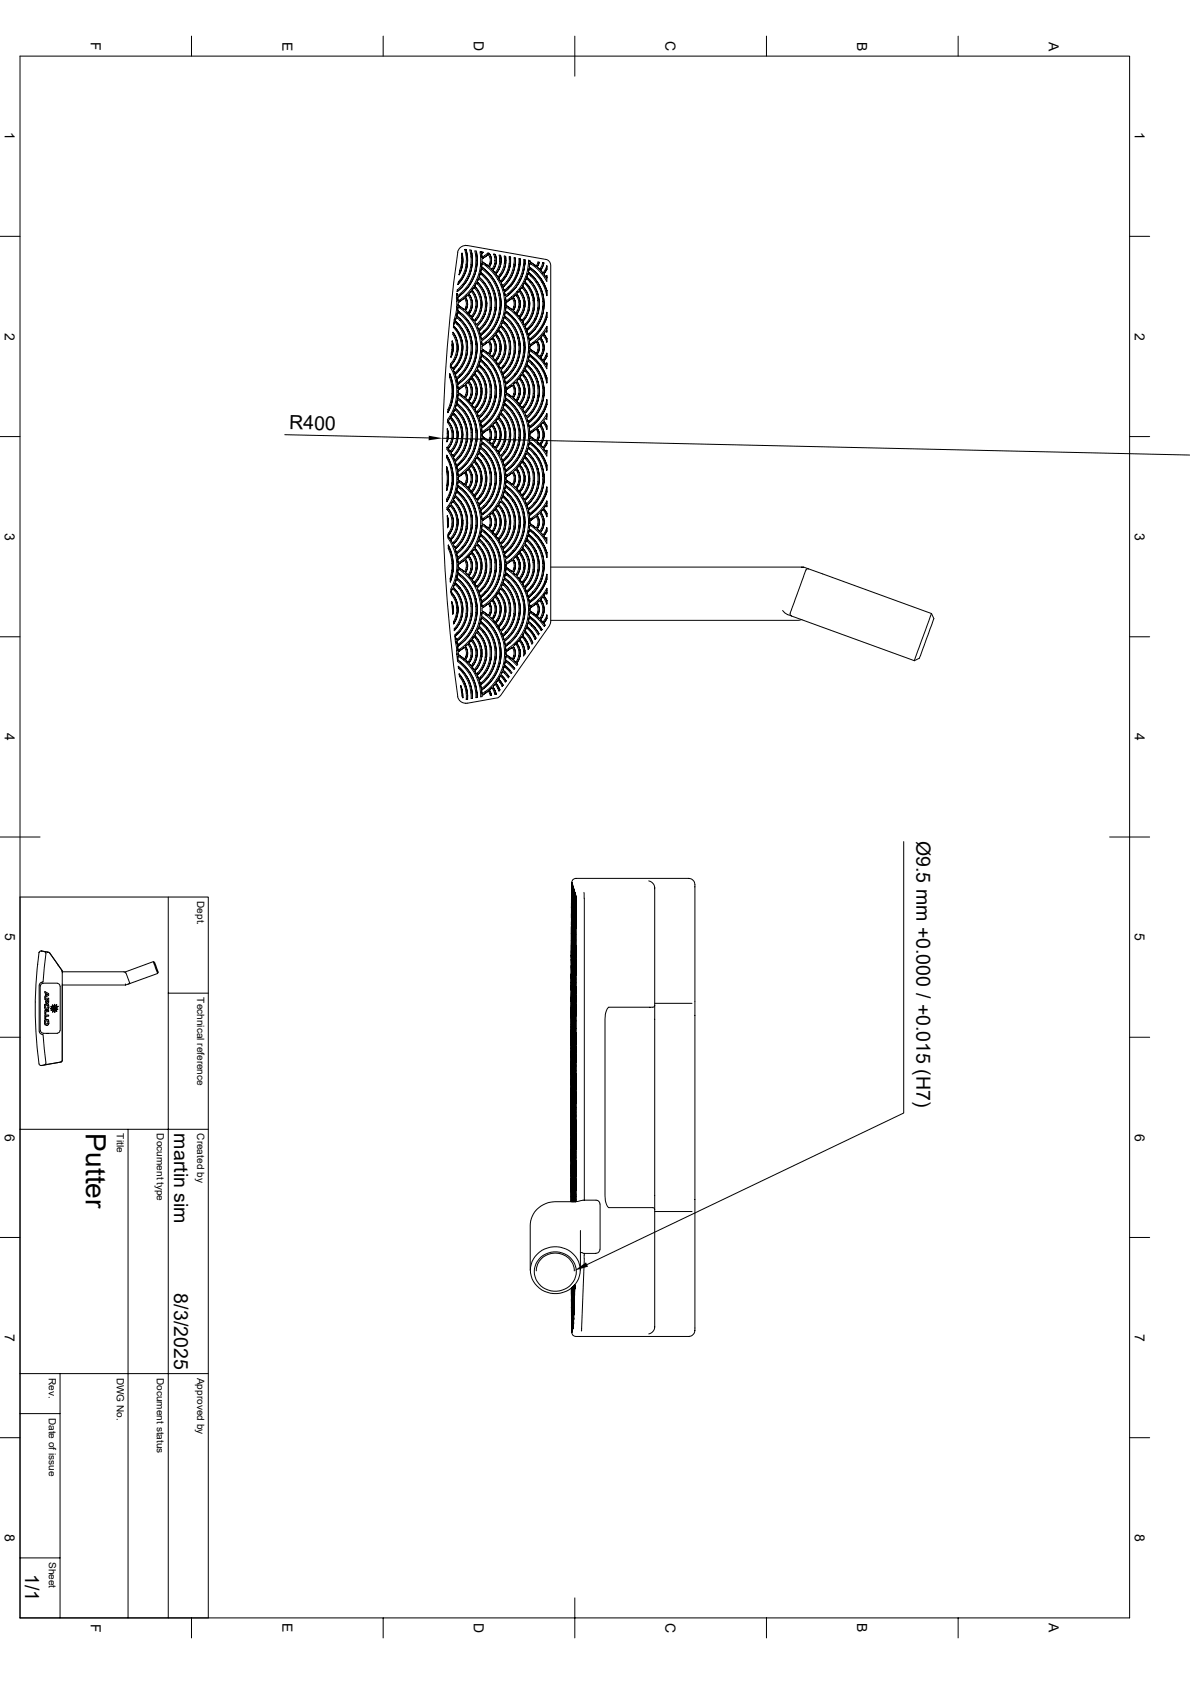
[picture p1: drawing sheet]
<svg xmlns="http://www.w3.org/2000/svg" width="297mm" height="420mm" viewBox="0 0 297 420" stroke-linecap="round" stroke-linejoin="round" font-family="sans-serif">
<defs><g id="words">
<text font-size="7" x="21.5" y="283" transform="rotate(90 21.5 283)">Putter</text>
<g font-size="4.9">
<text x="72.1" y="107.1" transform="rotate(1 72.1 107.1)">R400</text>
<text x="228.7" y="209.9" transform="rotate(90 228.7 209.9)">Ø9.5 mm +0.000 / +0.015 (H7)</text>
<text x="43.5" y="283" transform="rotate(90 43.5 283)">martin sim</text>
<text x="43.5" y="323" transform="rotate(90 43.5 323)">8/3/2025</text>
<text x="6.3" y="393.1" transform="rotate(90 6.3 393.1)">1/1</text>
</g>
<g font-size="3.5">
<text x="22.6" y="10.5" transform="rotate(90 22.6 10.5)">F</text>
<text x="70.5" y="10.4" transform="rotate(90 70.5 10.4)">E</text>
<text x="118.3" y="10.2" transform="rotate(90 118.3 10.2)">D</text>
<text x="166.1" y="10.2" transform="rotate(90 166.1 10.2)">C</text>
<text x="214" y="10.4" transform="rotate(90 214 10.4)">B</text>
<text x="261.8" y="10.4" transform="rotate(90 261.8 10.4)">A</text>
<text x="1.2" y="33.1" transform="rotate(90 1.2 33.1)">1</text>
<text x="283.2" y="33.1" transform="rotate(90 283.2 33.1)">1</text>
<text x="1.2" y="83" transform="rotate(90 1.2 83)">2</text>
<text x="283.2" y="83.1" transform="rotate(90 283.2 83.1)">2</text>
<text x="1.2" y="133" transform="rotate(90 1.2 133)">3</text>
<text x="283.2" y="133" transform="rotate(90 283.2 133)">3</text>
<text x="1.2" y="183.1" transform="rotate(90 1.2 183.1)">4</text>
<text x="283.2" y="183.1" transform="rotate(90 283.2 183.1)">4</text>
<text x="1.3" y="233" transform="rotate(90 1.3 233)">5</text>
<text x="283.3" y="233" transform="rotate(90 283.3 233)">5</text>
<text x="1.2" y="283" transform="rotate(90 1.2 283)">6</text>
<text x="283.2" y="283" transform="rotate(90 283.2 283)">6</text>
<text x="1.2" y="333" transform="rotate(90 1.2 333)">7</text>
<text x="283.2" y="333" transform="rotate(90 283.2 333)">7</text>
<text x="1.2" y="383" transform="rotate(90 1.2 383)">8</text>
<text x="283.2" y="383" transform="rotate(90 283.2 383)">8</text>
<text x="22.6" y="405.4" transform="rotate(90 22.6 405.4)">F</text>
<text x="70.5" y="405.3" transform="rotate(90 70.5 405.3)">E</text>
<text x="118.3" y="405.2" transform="rotate(90 118.3 405.2)">D</text>
<text x="166.1" y="405.2" transform="rotate(90 166.1 405.2)">C</text>
<text x="214" y="405.3" transform="rotate(90 214 405.3)">B</text>
<text x="261.8" y="405.3" transform="rotate(90 261.8 405.3)">A</text>
</g>
<g font-size="2.5">
<text x="49.2" y="225" transform="rotate(90 49.2 225)">Dept.</text>
<text x="49.2" y="249" transform="rotate(90 49.2 249)">Technical reference</text>
<text x="29.2" y="283" transform="rotate(90 29.2 283)">Title</text>
<text x="39.2" y="283" transform="rotate(90 39.2 283)">Document type</text>
<text x="49.2" y="283" transform="rotate(90 49.2 283)">Created by</text>
<text x="12.2" y="344" transform="rotate(90 12.2 344)">Rev.</text>
<text x="29.2" y="344" transform="rotate(90 29.2 344)">DWG No.</text>
<text x="39.2" y="344" transform="rotate(90 39.2 344)">Document status</text>
<text x="49.2" y="344" transform="rotate(90 49.2 344)">Approved by</text>
<text x="12.2" y="354" transform="rotate(90 12.2 354)">Date of issue</text>
<text x="12.2" y="390" transform="rotate(90 12.2 390)">Sheet</text>
</g>
</g></defs>
<g fill="none" stroke="#000" stroke-width=".25">
<path d="M5 14h276.9v390h-276.9zM47.8 9v5M95.6 9v5M143.5 9v10M191.3 9v5M239.1 9v5M0 59h5M281.9 59h5M113.7 79.8l.1-.4-.1 .4M113.7 79.8l-.1 .3M113.9 79.2a9.6 9.6 0 0 1 0 15.2M113.9 79.2l-.1 .2z"/>
<path d="M114 78.8l1.5 1.5 1.2 1.7M114 78.8l.1 .2a9.7 9.7 0 0 1 2.6 3M114 73.3l.2 .5M114 73.2l-.1 1.2a12.5 12.5 0 0 1-.5 5.4l-.1 1.1M114.1 78.4l-.1 .4M114.2 77.9a10.8 10.8 0 0 1 0 17.7M114.2 77.9l-.1 .5M114.2 77.9h.1M114.2 73.8h.1M114.3 77.6a11.1 11.1 0 0 1 4.6 7.2M114.3 63a396.8 396.8 0 0 0 0 110.9M114.3 76.7v.9z"/>
<path d="M114.3 76.2l1.5 1.1zM114.3 76.2v-.3v.3M114.3 76.6v.1zM114.3 76.6a12 12 0 0 1 0 20.4M114.3 75.6v.3zM114.3 75.6l1.4-1zM115.3 63.2a7.4 7.4 0 0 1-.7 5.4l.6-2.8zM115.3 63.2a7.2 7.2 0 0 1-.7 5.4M115.7 74.6l.2-.2a2.35 2.35 0 0 1 0 2.9h-.1M116.2 77.6l.3 .3zM116.2 74.2v.1zM116.2 74.3a2.71 2.71 0 0 1 0 3.1"/>
<path d="M116.2 77.4v.2zM116.3 62.3h-.3a8.5 8.5 0 0 1-1.6 8.1l-.1 .6M116.3 62.3a8.8 8.8 0 0 1-2 8.7M116.3 62.3a8.7 8.7 0 0 1-2 8.7M116.3 74.1l-.1 .1 .1-.1M116.3 74.1l.3-.3-.3 .3M116.5 77.9l.3 .2zM116.6 73.8l.2-.2zM116.6 61.3a2.04 2.04 0 0 0-2.4 1.7M116.6 61.3l19.6 3.5a1.56 1.56 0 0 1 1.3 1.4v89.1M116.8 73.6a3.6 3.6 0 0 1 0 4.5M117 78.4l.3 .3z"/>
<path d="M117 78.4l.2-.3-.1 .3M117 73.4a4 4 0 0 1 .2 4.7 4.1 4.1 0 0 0-.2-4.7zM117.3 78.7l.2 .3zM117.3 62.4l.3 .1zM117.3 62.4a9.7 9.7 0 0 1-3.2 10v.4M117.3 73.1l-.3 .3zM117.3 73.1l.3-.4a4.7 4.7 0 0 1 0 6.4M117.7 63.2l-.1-.7 .2 .7M117.8 63.2a9.9 9.9 0 0 1-3.6 9.5M117.8 79.3l.1-.1-.1 .1M117.8 72.4l.8 1.2 .4 1-.5-1zM117.8 72.4l.5-.6-.5 .6"/>
<path d="M117.8 79.3l.1 .2zM117.9 79.5l.2 .3M118.3 71.8h.1M118.3 71.7a6 6 0 0 1 0 8.4M118.5 71.4l.1 .2a6.4 6.4 0 0 1 1.6 3.1 6.6 6.6 0 0 0-1.7-3.3zM118.5 62.7h.4zM118.5 62.7a10.8 10.8 0 0 1-4.3 11.1l-.2-.6M118.8 67.6a12.1 12.1 0 0 1-4.6 6.7l.1 .8M118.9 62.7l.1 .4zM118.9 70.7a7.1 7.1 0 0 1 0 10.4M118.9 70.7l-.4 .7zM119 74.6a5 5 0 0 1-1.1 4.6 5.3 5.3 0 0 0 1.1-4.6z"/>
<path d="M119 63.1l.1 1.9M119.1 65l-.3 2.6M119.1 70.4a7.7 7.7 0 0 1 2.4 5.3 7.9 7.9 0 0 0-2.4-5.3zM119.2 70l-.1 .4 .2-.4M119.4 69.6h.1M119.4 69.6l-.1 .4M119.4 69.6l-.2 .4M119.5 69.6a8.3 8.3 0 0 1-.1 12.6M119.5 69.2l.3 .2zM119.5 69.2l.3-.9a9.5 9.5 0 0 1 0 15.1M119.8 62.9l.8 .1zM119.8 62.9a12 12 0 0 1-5.5 12.3"/>
<path d="M119.8 69.4a8.2 8.2 0 0 1 2.8 5.5 8.7 8.7 0 0 0-2.8-5.5zM119.8 68.3h.1M119.8 68.3l-.1 .5M120.1 68.1l1.4 1.3M120.1 67.1a10.8 10.8 0 0 1 0 17.7M120.1 67.1v1M120.1 67.1h.1M120.2 74.7a6.1 6.1 0 0 1-1.5 5.4 6.5 6.5 0 0 0 1.5-5.4zM120.2 63.3l.2-.2-.2 .2M120.2 63.9l.1 .4M120.2 63.3l.1 .6M120.2 63.3v.6"/>
<path d="M120.2 66.7l1.6 1.3M120.2 66.5v.2M120.2 66v.5M120.3 63.9v.4M120.3 66l-.1 .5M120.3 65.3l.2 .1zM120.3 64.6v.7zM120.3 64.6l.2-.1zM120.3 65.7a12 12 0 0 1 0 20.4M120.3 65.7v.3M120.3 65.7l-.1 .3M120.3 65.7h.1"/>
<path d="M120.4 63.1l.2-.1zM120.5 65.4l1.4 1.1M121 78.5l-.6 1.4-1.1 1.3 1-1.3zM121.5 69.4a9.8 9.8 0 0 1-1.2 14.1M121.5 75.7l-.1 1.4-.4 1.4M121.5 75.7l-.5 2.8M121.6 63.8l-1.1 .7M121.8 63.2l-1.5 1.1M121.8 68a11 11 0 0 1 3.3 8.2M121.8 63.5a2.36 2.36 0 0 1 .1 3M121.9 66.5h.1M121.9 63.5l-.3 .3"/>
<path d="M121.9 63.5h.1M122.1 66.7l.3 .3zM122.1 63.3h.1M122.1 63.3l-.3-.1 .4 .1M122.1 63.3l.3 .5 .3 1.2-.1-.8zM122.2 66.5l-.1 .2zM122.6 74.9a8.8 8.8 0 0 1-1.4 5.9M122.7 65l-.5 1.5M123.1 67.6h.1M123.1 67.6l.3 .3M123.1 67.3l-.1 .2zM123.2 63.5a3.8 3.8 0 0 1-.4 3.8l-.4-.3 .4 .3"/>
<path d="M123.4 67.9l.2 .3M123.5 68.2h.1M123.6 63.5l.1 .3zM123.6 63.5h-.4h.4M123.7 66.2l-.6 1.1zM123.7 63.8l.2 .8-.2 1.6M123.7 68.5l.3 .3zM123.7 68.5l.2-.3-.1 .3M124 68.8l.3 .3zM124.5 69.5l.4 .7zM124.6 63.7l.1 .5a4.6 4.6 0 0 1-1.1 4M124.6 63.7l.3 .1z"/>
<path d="M124.9 70.2h.1M124.9 63.8l.2 1.1-.1 1.1zM125 66l-.4 1.2-.7 1M125.1 70.5l.1 .5zM125.1 76.2a11 11 0 0 1-4.6 8.7M125.2 68.5l-.7 1zM125.2 71l.2 .4M125.3 70.3l-.2 .2 .2-.2M125.4 71.4h.1M125.5 71.7l.1 .2zM125.6 71.7h.1M125.6 71.6a8.7 8.7 0 0 0 3-7.2 8.7 8.7 0 0 1-3 7.2"/>
<path d="M125.7 79.7l-.1 .4M125.8 79.2h.1M125.8 79.2a9.5 9.5 0 0 1 0 15.2M125.8 79.2l-.1 .5M125.8 79.2l-.2 .5M125.9 63.9l.3 .1zM125.9 63.9a6.1 6.1 0 0 1-1.6 5.2M125.9 72.9l.1 .4zM125.9 78.8l.3 .3M126 73.3l.1 .4M126 72.9h.1M126.1 73.7v.1"/>
<path d="M126.1 73.8h.1M126.1 77.9a10.8 10.8 0 0 1 0 17.7M126.1 77.9l-.2 .9M126.1 77.9h.1M126.2 77.6l.2 .2zM126.2 74.2l.2-.2zM126.2 77.5v.1v-.1M126.2 74.3v-.1v.1M126.2 64.1h.1M126.2 79.1a9.9 9.9 0 0 1-.3 15.6M126.2 74.3v.8M126.2 65.9a5.3 5.3 0 0 1-1 2.6"/>
<path d="M126.2 65.9l-.4 1.4-.6 1.2M126.2 64.1v1.8M126.2 76.2v-.6l.1 .6M126.2 76.2l.5 .3zM126.2 75.1h.1M126.3 76.6a12 12 0 0 1 0 20.3M126.3 76.6l-.1 .9M126.4 77.8l.7 .5a11.1 11.1 0 0 1 3.2 4.4M126.7 76.5l1.1 .8M126.7 68.2l-1.4 2.1M127.1 64.1l.3 .1-.3-.1a7.1 7.1 0 0 1-2.2 6.1M127.4 65l-.1 1.5-.6 1.7"/>
<path d="M127.4 65v1.1l-.7 2.1M127.4 64.2v.8M127.5 71.4l-1.5 1.5M127.6 74.6l.2-.1a1.95 1.95 0 0 1 .2 2.7l-.2 .1M127.6 74.6l-1.4 1M127.6 74.6l-1.1 .8M127.8 77.3h.1M128.1 77.6l.3 .3zM128.1 74.2l.1 .1M128.2 74.3l.3 .8M128.3 64.4a8.6 8.6 0 0 1-2.9 7M128.3 64.3l.3 .1z"/>
<path d="M128.4 73.9l-.3 .3M128.4 77.9l.3 .2zM128.4 73.9l.3-.2a3.5 3.5 0 0 1 0 4.4M128.5 75.1a2.74 2.74 0 0 1-.4 2.5 2.74 2.74 0 0 0 .4-2.5zM128.7 71.8l-2.3 2.2M128.7 73.7l-.3 .2M128.9 73.4l.1 .1zM128.9 78.4l.3 .3M129 78.4l.2 .3M129 73.5l.8 1.6M129.2 73.1l-.3 .3zM129.2 78.7l.3 .3"/>
<path d="M129.2 78.7l.2 .3M129.5 79h.1M129.5 72.8l-.3 .3M129.5 72.8h.1M129.5 64.6a9.5 9.5 0 0 1-3.7 8l-.2-.7 .2 .7M129.5 72.7a4.7 4.7 0 0 1 0 6.3M129.7 72.4h.1M129.7 72.4l.2 .2zM129.8 76.7l-.8 1.7M129.8 75.1v1.6M129.8 79.3l.1 .2zM129.8 64.6v.7a9.3 9.3 0 0 1-2.3 6.1 9.7 9.7 0 0 0 2.3-6.8z"/>
<path d="M129.8 64.6h-.3h.3M129.9 79.5l.4 .6zM129.9 79.2l-.1 .1M129.9 79.2l-.2 .1M129.9 72.6a5.2 5.2 0 0 1 0 6.6M130 72l-.2 .3M130.2 71.7l-.2 .3zM130.3 71.7a6.1 6.1 0 0 1 0 8.4M130.4 71.5h.1M130.5 71.5a6.3 6.3 0 0 1-.1 8.8M130.5 71.2l-.1 .3zM130.7 64.8l.3 .1z"/>
<path d="M130.7 64.8a10.8 10.8 0 0 1-4.6 9M130.9 70.7a7.2 7.2 0 0 1 0 10.4l-.3-.3 .3 .3M130.9 70.7l-.4 .5zM131 70.4l.2 .2zM131 70.4l.1-.4-.1 .4M131 64.9a10.9 10.9 0 0 1-2.3 6.9 11.1 11.1 0 0 0 2.3-6.9zM131.2 70.6a7.4 7.4 0 0 1 2.2 6.1 7.7 7.7 0 0 0-2.2-6.1zM131.3 69.6l-.2 .4zM131.3 69.6h.1M131.4 69.6a8.4 8.4 0 0 1 0 12.7M131.6 69.3h.1M131.6 69.3a8.7 8.7 0 0 1 2.2 10.3"/>
<path d="M131.8 68.3a9.6 9.6 0 0 1 0 15.1M131.8 68.3l-.3 .9zM131.8 68.3h.1M131.9 67.9l.3 .3M131.9 65l.3 .1-.3-.1a11.7 11.7 0 0 1-5.7 10.1M132 67.5l-.1 .4M132.1 67.1l-.1 .4M132.1 67.1a11.1 11.1 0 0 1 4.4 6.7v-1.3v1.2M132.1 67.1h.1M132.1 66.6l.1 .1a11.7 11.7 0 0 1 4.3 5.8 12.3 12.3 0 0 0-4.4-5.9zM132.2 68.2a10 10 0 0 1 1.3 14.1M132.2 66.3l-.1 .3"/>
<path d="M132.2 65.3l.3 .2zM132.2 65.1v.2zM132.2 65.7v.6M132.2 65.7a11.4 11.4 0 0 1 4.3 4.6M132.5 65.5l1.1 .8zM133.4 76.7a7.6 7.6 0 0 1-2.2 4.5M133.6 66.3l.2 .2M133.8 79.6l-.8 1.3-1.5 1.7M133.8 66.5h.1M134.2 66.5l-.1 .2zM134.3 65.4l.3 .1zM134.3 65.4l-.5 1.1"/>
<path d="M134.6 65.5l-.4 1zM135.2 67.8l.3 .4M135.4 65.6l-.2 .8-.5 .9-.6-.6 .6 .6M135.6 66.3l-.6 1.1 .1 .4-.1-.4zM135.7 68.5l.4 .5zM135.7 65.7l-.3-.1 .4 .1M135.7 65.7l-.1 .6zM135.8 68.2l-.1 .3zM136.1 69l.1 .1M136.2 69.1h.1M136.5 67.2l-.7 1M136.5 66.4v.8v-.8"/>
<path d="M136.5 66.4l-1 1.8M136.5 79.2l-.7 1.8-1 1.6M136.5 78v1.2v-1.2M136.5 78a10.5 10.5 0 0 1-4.4 6.7M136.5 69.3v.3M136.5 68.9v.4v-.5l-.3 .3M136.5 69.6v.7zM112.3 93.4l.6 2.1M112.5 91.2h.1M112.9 85.1a5.5 5.5 0 0 1-.3 4.1zM112.9 85.2a5.3 5.3 0 0 1-.3 4M112.9 95.5l.2 2.2"/>
<path d="M112.9 95.5l-.6-2.2-.1 .8a10.6 10.6 0 0 1-.4 8.2v.7M113.1 97.7a9.3 9.3 0 0 1-1.3 5.3M113.1 97.7a10.4 10.4 0 0 1-1.3 5.3M113.1 92.3l.4 .8zM113.2 81.4l.2 .1-.2-.2v.5a7 7 0 0 1-.3 10.1l-.4-.7 .5 .8M113.2 90.4l-.6 .8M113.3 92.2l-.2 .1 .2-.1M113.4 81.5a7.7 7.7 0 0 1 1.8 3.1M113.4 80.5l-.1 .4M113.5 80.5l-.2 .4M113.5 80.5h.1M113.5 80.4a8.4 8.4 0 0 1 0 12.7"/>
<path d="M113.6 93.5l.1 .4zM113.6 80.1l.2 .2zM113.7 93.9l.2 .5M113.8 80.3a8.7 8.7 0 0 1 1.5 11.3M113.9 94.4h.1M114 94.8l.1 .4M114.1 95.2l.1 .4M114.1 99.9l-.1 .8M114.2 94.5l-.2 .3M114.2 95.6h.1M114.2 99.8h.1M114.2 99.8a10.7 10.7 0 0 1 0 17.6"/>
<path d="M114.2 99.8l-.1 .1M114.2 96l.1 .4zM114.3 96.4v.5M114.2 96h.1M114.3 99.4l1 .8M114.3 98v-.6v.6M114.3 98l.4 .3zM114.3 98.4h.1M114.3 87.2a6.4 6.4 0 0 1-1.1 3.2M114.3 98.7v.7zM114.3 97.4l1.3-.9zM114.3 87.2a6.9 6.9 0 0 0-1.2-4.2l-.1 .5a6.1 6.1 0 0 1-.6 7.3v.9a12 12 0 0 1-.7 13.1 1.5 1.5 0 0 0 .5 1.5 4.8 4.8 0 0 1-.6 5.5l-.1-.1"/>
<path d="M114.3 87.2a6 6 0 0 1-1.1 3.2M114.3 98.4a12 12 0 0 1 0 20.4M114.3 98.4v.3M114.6 95.7l-.3 .3M114.7 98.3l1 .7M115.2 84.6a7.5 7.5 0 0 1-1.9 7.6M115.2 84.6a7.7 7.7 0 0 1-1.9 7.6M115.3 91.6l-1.7 1.9M115.7 99l.2 .1M115.9 99.1h.1M115.9 96.2h.1M115.9 96.2l-.3 .3"/>
<path d="M115.9 96.2a2.38 2.38 0 0 1 0 2.9M116.2 96a2.65 2.65 0 0 1 .1 3.1 2.78 2.78 0 0 0-.1-3.1zM116.2 99.4l.3 .3zM116.3 99.1l-.1 .3zM116.5 95.7l.3-.3-.6 .6zM116.5 99.7l.3 .2zM116.7 82a10 10 0 0 1-2.5 12.5M116.8 95.4a3.6 3.6 0 0 1 0 4.5M117.1 95.2l.4 .7M117.5 94.6h.1a4 4 0 0 1 1.2 3.1 4.1 4.1 0 0 1-1.3 3.1l.1 .1M117.5 94.6l-.4 .6M117.5 94.6l-.5 .6"/>
<path d="M117.5 95.9a4 4 0 0 1-.4 4.1M117.6 94.5l-.1 .1M117.8 94.2l.1 .2zM117.9 94.4a5.3 5.3 0 0 1 0 6.8l.2 .4M117.9 94.1l-.1 .1M118.2 93.7l-.4 .5M118.3 80.1l-.2-.3 .2 .3M118.3 93.5l-.1 .2zM118.3 93.5a6 6 0 0 1 0 8.4M118.5 93.2l.2 .2M118.5 80.3l.2 .4zM118.7 93.4a6.5 6.5 0 0 1 1.6 3.5"/>
<path d="M118.7 93.4a6.9 6.9 0 0 1 1.5 3.5M118.7 80.7l.2 .4zM118.7 80.1l-.2 .2zM118.9 84.8a11.1 11.1 0 0 1-4.3 10.9M119 92.5a7.2 7.2 0 0 1-.1 10.4M119 92.5l-.5 .7M119.1 81.4l.2 .4zM119.2 91.9l-.1 .3zM119.2 91.9l.2-.5a8.3 8.3 0 0 1 0 12.7h.1M119.3 81.8l.1 .4zM119.3 92.5l-.2-.3 .3 .3M119.3 81.2l-.2 .2z"/>
<path d="M119.4 92.5a7.5 7.5 0 0 1 0 10.5M119.4 82.2v.1M119.4 82.3h.1M119.5 91l.5 .4zM119.5 82.6l.3 .7zM119.8 83.3v.1M119.8 90.1h.1M119.8 83.4h.1M119.8 90.1a9.5 9.5 0 0 1 .1 15.1M119.8 90.1l-.3 .9M119.8 90.1l-.1 .5M120 91.4l1 1.1 .7 1.3-.8-1.3z"/>
<path d="M120.1 89.9a9.9 9.9 0 0 1 3.7 9.2M120.1 89.2v.7M120.1 89.2l-.2 .5 .2 .2M120.1 88.9a10.8 10.8 0 0 1 0 17.7M120.1 88.9v.3M120.1 84.8h.1M120.1 88.9h.1M120.2 85.1l.1 .8zM120.2 85.1l.3-.2zM120.2 98.6l-.6 1.9-.9 1.4M120.2 96.9v1.7M120.2 88v.4a11.5 11.5 0 0 1 4.8 7.9"/>
<path d="M120.3 85.9v.2zM120.3 96.9l-.1 1.7M120.3 83.5a.87 .87 0 0 0-.2 1.3M120.3 83.5l-.4 .3 .2 1M120.3 87.5h.1M120.3 87.1l.2 .2zM120.3 86.4v.7zM120.3 86.4l1.3-.9zM120.3 86.1h.1M120.3 87.5a12 12 0 0 1 0 20.4M120.3 87.5l-.1 .5M120.5 87.3l1.1 .8"/>
<path d="M121.2 80.8l-1.4 1.6M121.2 80.8l-1.7 1.8M121.6 85.5l.3-.2zM121.8 93.8l.8 2.4M121.9 85.3a2.5 2.5 0 0 1 0 3l-.3-.2 .3 .2M122.1 85.1l.1 .2zM122.1 88.5l.7 .6M122.2 85.3a2.65 2.65 0 0 1 0 3l.2-.3a2.9 2.9 0 0 0-.2-2.7zM122.3 88.3l-.2 .2M122.4 84.8l-.3 .3zM122.6 96.2a8.6 8.6 0 0 1-2.8 8 8.9 8.9 0 0 0 2.8-8zM122.8 84.5l-.4 .3 .3-.2a2.87 2.87 0 0 1 .8 2.5l-.1 .7-.6 1.3-.7-.6"/>
<path d="M122.8 84.5h.1M123 89.3l.4 .5zM123 84.3l.1 .2zM123.1 89.2l-.1 .1zM123.1 84.5a4 4 0 0 1 0 4.7M123.4 89.8l.2 .2M123.5 90h.1M123.5 83.7l-.5 .6zM123.6 83.7a4.8 4.8 0 0 1 0 6.3M123.8 90.3h.1M123.7 83.4l.3 .2zM123.8 99.1a9.7 9.7 0 0 1-3.8 6.5 10.1 10.1 0 0 0 3.8-6.5z"/>
<path d="M123.8 90.3l.3 .4M123.9 90l-.2 .3zM124 83.6a5.2 5.2 0 0 1-.1 6.4M124.2 82.7l-.4 .7M124.2 82.7l-.5 .7M124.2 82.7h.1M124.3 82.6a6 6 0 0 1-.1 8.4l-.1-.3 .2 .3M124.4 82.3l.2 .2zM124.5 91.5l.4 .5zM124.5 91.5v-.2l.1 .2M124.6 82.5a6.1 6.1 0 0 1 1.6 4.5v-.8a6.2 6.2 0 0 0-1.6-3.7zM124.7 91l-.2 .3z"/>
<path d="M124.9 81.6h.1M124.9 92h.1M124.9 81.6a7.2 7.2 0 0 1 0 10.4M124.9 81.6l-.5 .7M124.9 81.6l-.3 .4M125 96.3a10.9 10.9 0 0 1-2.8 8.9M125 96.3a11.4 11.4 0 0 1-2.8 8.9M125.1 92.3l.1 .3zM125.1 81.2a7.6 7.6 0 0 1 2.3 4.9 8.1 8.1 0 0 0-2.3-4.9zM125.2 92.6l.2 .5M125.2 80.9l-.1 .3zM125.3 92.1l-.2 .2z"/>
<path d="M125.4 93.1h.1M125.4 80.4a8.4 8.4 0 0 1 0 12.7M125.4 80.4l-.2 .5M125.4 80.4h.1M125.5 80.1l1.1 1.1zM125.8 93.3l-.2 .2 .2 .9M125.9 94.4h-.1M125.9 94.7l.2 .8M126.1 95.5v.1M126.1 99.8a10.7 10.7 0 0 1 0 17.6M126.1 99.8l-.2 .8M126.1 95.6h.1"/>
<path d="M126.2 96l.2-.2zM126.2 99.4l1.9 1.6zM126.2 96.1l.1 .8M126.2 96.1v-.1v.1M126.2 99v.4zM126.2 98v-.6l.1 .6M126.2 97.4l.3-.2-.2 .2M126.2 98l.3 .2zM126.2 98.6v.4zM126.2 87a5.7 5.7 0 0 1-1.5 4 6.3 6.3 0 0 0 1.5-4zM126.3 98.4a12 12 0 0 1 0 20.4M126.3 98.4l-.1 .2"/>
<path d="M126.5 97.2l1.1-.7zM126.6 81.2a8.6 8.6 0 0 1 2 4.4M127.4 87.9a8.1 8.1 0 0 1-2.1 4.2M127.4 86.1v1.8M127.8 96.3a2.24 2.24 0 0 1 0 2.8l-1.3-.9 1.3 .9M127.8 96.3l-.2 .2M127.8 96.3h.1M128.1 99.4l.1-.2-.1 .2M128.1 99.4l.3 .3zM128.1 96l.1 .1zM128.2 96.1l.4 1.2zM128.3 95.8l-.2 .2 .6-.6z"/>
<path d="M128.4 99.7l.3 .2zM128.6 98.4l-.4 .8M128.6 85.6v1.9M128.6 97.3v1.1M128.6 87.5a8.5 8.5 0 0 1-2.8 5.8M128.6 87.5a8.8 8.8 0 0 1-2.8 5.8M128.7 95.4a3.6 3.6 0 0 1 0 4.5M128.9 95.2l.2 .1zM129.1 95.3l.7 1.7zM129.5 94.5l-.6 .7zM129.5 94.5a4.8 4.8 0 0 1 0 6.4l-.2-.2M129.8 98.3l-.5 1.4-.4 .5z"/>
<path d="M129.8 97v1.3M130 94.6a5.1 5.1 0 0 1 1 3.8M130.1 93.6l-.3 .6 .2 .4M130.2 93.6a5.9 5.9 0 0 1 .1 8.2M130.2 93.6h-.1M130.3 82.7a9.1 9.1 0 0 1 .7 4.1M130.3 82.7a11.4 11.4 0 0 1 .7 4.1M130.5 93.3h.1M130.4 80.3l.2 .5zM130.5 93.3l.2 .3zM130.5 93l.3-.4-.2 .4M130.6 93l-.2 .3"/>
<path d="M130.7 93.6a6.4 6.4 0 0 1-.1 8.3 6.4 6.4 0 0 0 .1-8.3zM130.8 92.6v-.1a7 7 0 0 1 .1 10.4M130.9 88.8a11.1 11.1 0 0 1-4.5 7 11.1 11.1 0 0 0 4.5-7zM131 81.4l.3 .8zM131 81.4l.2-.2-.2 .2M131 98.4l-.4 1.3-.6 1.1M131 92.2l.3 .2zM131 92.2l.1-.2-.1 .2M131 86.8l-.1 2M131.3 92.4a7.6 7.6 0 0 1-.1 10.6M131.4 91.4h.1M131.4 91.4a8.4 8.4 0 0 1 0 12.7"/>
<path d="M131.4 91.4l-.3 .6M131.5 91l.1 .1zM131.5 82.6l.3 .8zM131.6 91.1a8.7 8.7 0 0 1 2.7 4.2M131.8 90.1a9.5 9.5 0 0 1 0 15.2l-.1-.2M131.8 90.1l-.3 .9zM131.8 83.4h.1M131.8 90.1h.1M131.9 89.7l.3 .3M131.9 83.8l1.6-1.5zM132 89.3l-.1 .4M132 84.5l-.1-.7 .1 .7"/>
<path d="M132 84.5l.1 .2M132 84.5v.2M132.1 84.7h.1M132.1 88.9l-.1 .4M132.1 88.9h.1a10.7 10.7 0 0 1 4.3 6.7v-1.2v1.1M132.1 88.9h.1M132.1 88.4a12.7 12.7 0 0 1 4.4 6 12.5 12.5 0 0 0-4.4-6zM132.1 85.2l.1 .5M132.2 90l.7 .7M132.2 88l-.1 .4M132.2 85.7v.4M132.2 87.6v.4z"/>
<path d="M132.2 87.1l.4 .3zM132.2 87.6h.1M132.2 86.1h.1M132.2 86.4v.7zM132.2 86.4h.2h-.2M132.2 87.5a12 12 0 0 1 4.3 4.6M132.3 85l-.2 .2M132.4 86.4l1.4-1.1zM132.6 87.4l1 .7M132.9 90.7a9.7 9.7 0 0 1 2.9 6.1M132.9 90.7a10.3 10.3 0 0 1 2.9 6.1M133.8 85.3a2.34 2.34 0 0 1 0 3l-.2-.2 .2 .2"/>
<path d="M133.8 85.3h.1M134 88.5l.2-.2-.1 .2M134.1 85.1l.1 .2zM134.1 85.1l.3-.3zM134.2 85.3a2.69 2.69 0 0 1 0 3M134.3 95.3a8.6 8.6 0 0 1-2.6 8.9 8.9 8.9 0 0 0 2.6-8.9zM134.6 84.5l-.2 .3zM134.7 84.5h.1M134.7 84.5a3.5 3.5 0 0 1 0 4.6l-.7-.6 .7 .6M134.7 82.6l-2.4 2.4M134.8 82.6l-2.5 2.4M134.9 89.3l.3 .4z"/>
<path d="M135 89.2l.3-.4-.3 .4M135 89.2v.1M135 89.2l-.1 .1M135.1 84.5a3.9 3.9 0 0 1 .2 4.3 4.1 4.1 0 0 0-.2-4.3zM135.2 84l-.2 .2 .1 .3M135.3 83.8l.1-.1-.2 .3zM135.4 83.7h.1M135.5 83.6l1 1.8v-.9v.9M135.7 90.3l.4 .5zM135.8 98.7a9.7 9.7 0 0 1-3.9 6.9 10.1 10.1 0 0 0 3.9-6.9zM135.8 96.8v1.9M135.8 90l-.1 .3z"/>
<path d="M136 82.9l-.3 .5 .8 1.1M136.1 90.8l.1 .2M136.2 82.6l-.2 .3zM136.2 82.6l.3 .3v-.4v.4M136.2 91h.1M136.4 82.3l.1 .2zM136.4 82.3l.1-.1-.1 .1M136.4 91.3l.1 .1zM136.4 91.3h.1M136.4 90.7l-.2 .3M136.5 89l-.7 1M136.5 88.2v.8v-.8l-.9 1.7-.1 .1-.3-.3 .3 .3"/>
<path d="M136.5 99.9v1.1v-1.2a10.5 10.5 0 0 1-4.4 6.7M136.5 90.6v.5v-.4M136.5 81.5v.7v-.7a11.8 11.8 0 0 1-4.3 4.6M136.5 90.6l-.1 .1M136.5 91.4v.7zM0 109h5M71.1 108.5l35.9 .8M110.5 109.4l186.4 4.2M111.5 116.5a10.2 10.2 0 0 1 0 6l.1-3.6zM111.5 116.5l.3 1.2 .1 2M111.5 113.7a11.4 11.4 0 0 1 0 11.6v-.7a10.8 10.8 0 0 0 0-10.3zM111.5 113.7a11.2 11.2 0 0 1 0 11.5"/>
<path d="M111.6 111.8l-.1 .4a12 12 0 0 1 0 14.5l.1 .6M111.6 107.1l-.1 3.2 .4-.9v-.8M111.6 107.1l.2 .6-.2-.6M111.8 112.1l.3 .3M111.8 105.2l1 1.5 .3 1.3M111.8 105.2l.3 .3a5 5 0 0 1 1 2.5M111.8 107.7l.1 .9M111.9 108.6l-.4 1.7M111.9 119.7l-.4 2.7M112 104.9l-.2 .3zM112.2 104.6l-.2 .3zM112.3 104.4l-.1 .2z"/>
<path d="M112.4 104.4a6 6 0 0 1-.1 8.4l-.2-.4 .3 .4M112.5 113l.1 .2zM112.6 112.9l-.1 .1zM112.7 104.4a6.3 6.3 0 0 1-.1 8.5M112.7 103.7l-.2 .4 .2 .3M112.8 103.7l-.2 .4 .1 .3M112.9 113.6l-.3-.4 .4 .6M112.9 103.3l-.1 .4zM113 103.3a7.3 7.3 0 0 1-.1 10.5M113.1 103.1l.2 .2zM113.1 114.1l.4 .8zM113.1 108a5.2 5.2 0 0 1-1.3 4.1"/>
<path d="M113.1 108a5.7 5.7 0 0 1-1.3 4.1M113.3 113.9l-.2 .2 .2-.2M113.3 103.3a7.5 7.5 0 0 1 0 10.6M113.5 102.3h.1M113.5 102.3l-.4 .8zM113.5 102.2a8.4 8.4 0 0 1 0 12.7M113.6 115.3l.1 .4zM113.6 101.9l.4 .4zM113.6 115.3h.1M113.6 101.9l.1-.4-.1 .4M113.7 115.7l.2 .5M113.7 101.5l.2-.5a9.5 9.5 0 0 1 0 15.2"/>
<path d="M113.9 116.2h.1M114 116.6l.1 .4M114 100.7l1.7 1.6M114 102.3a8.7 8.7 0 0 1 .2 12.4M114.1 117l.1 .4M114.2 114.7l-.5 .5zM114.2 117.4h.1M114.3 119.2l.3-.2-.3 .2M114.3 119.2v.3zM114.3 118.8h.1M114.3 119.5v.3l1.6 1.1M114.4 117.7l-.2 .2 .1 .9"/>
<path d="M115.3 100.2a10.6 10.6 0 0 1 2.7 3.5M115.3 100.2a12.4 12.4 0 0 1 2.7 3.5M115.7 118.2l-1.1 .8M115.7 102.3a10 10 0 0 1 .5 11.9M115.9 118h.1M115.9 118a2.34 2.34 0 0 1 0 2.9M115.9 118l-.2 .2M116.2 117.8a2.87 2.87 0 0 1 .1 3.2 2.87 2.87 0 0 0-.1-3.2zM116.2 114.2l-2.2 2.4M116.5 117.5l-.3 .3 .6-.6zM116.8 117.2a3.6 3.6 0 0 1 0 4.6l-.6-.6 .6 .6M117 117l.2-.2-.1 .2 .1 .2z"/>
<path d="M117.1 100.3l.4 .5zM117.1 100.3h.1M117.1 100l-.1 .2zM117.2 117.2a4.1 4.1 0 0 1 0 4.6M117.6 116.3l-.4 .5zM117.6 116.3a4.8 4.8 0 0 1 0 6.4l-.1-.1M117.8 116l.9 1.4 .3 1.3-.3-1.3zM117.8 116l.1-.1-.1 .1M118 103.7a11.1 11.1 0 0 1-3.6 14M118 103.7a11.2 11.2 0 0 1-3.6 14M118.2 115.5l-.3 .4zM118.2 115.4v.1z"/>
<path d="M118.3 101.9l-.2-.3 .2 .3M118.3 115.4h.1M118.3 115.4a6 6 0 0 1 0 8.3M118.5 102.2l.4 .6zM118.5 115l.1 .2M118.6 115.2a6.4 6.4 0 0 1 1.5 5.7M118.7 101.9l-.2 .3zM118.7 114.6l-.2 .4M118.9 114.3h.1M118.9 114.3a7.2 7.2 0 0 1 .1 10.4M118.9 114.3l-.2 .3M119 118.7a4.8 4.8 0 0 1-1.1 4.1"/>
<path d="M119.1 114l1 1.1zM119.2 113.7l-.1 .3zM119.2 103.6l-.1-.3 .2 .3M119.3 103.6l.1 .4M119.3 103l-.2 .3 .3-.3M119.3 113.3l-.1 .4 .2-.4M119.5 113.2h.1M119.5 113.2a8.4 8.4 0 0 1 0 12.6M119.5 113.2l-.1 .1M119.5 113.2l-.2 .1M119.5 104.4l.3 .6zM119.5 104.4l.3-.2z"/>
<path d="M119.8 105v.2zM119.8 111.9a9.6 9.6 0 0 1 0 15.1M119.8 111.9v.1a.84 .84 0 0 0 .3 1.4 8.9 8.9 0 0 1-.5 12.9M119.8 111.9h.1M119.8 105.2h.1M119.9 105.6l.2 1zM119.9 105.6h.1M120 111.5a10.3 10.3 0 0 1 3.7 6.2M120 111.5a10.9 10.9 0 0 1 3.7 6.2M120.1 115.1l1.1 2.2M120.1 110.7a10.8 10.8 0 0 1 0 17.7M120.1 110.7l-.1 .8"/>
<path d="M120.1 106.6h.1M120.1 110.7h.1M120.2 106.9l.1 .8zM120.2 110.3l.2 .1zM120.3 106.8h.1M120.3 109.5l-.1 .8zM120.3 109.3v.2zM120.3 106.8l1.9-1.6zM120.3 107.7v.2M120.3 108.2v.7zM120.3 107.9h.1M120.3 109.3a12 12 0 0 1 0 20.4v-.2v.2"/>
<path d="M120.4 110.4a11 11 0 0 1 4.7 9.1M120.5 108.1l-.2 .1 .3-.1M120.7 109.2l1.2 .9M120.7 109.2l-.4-.3 .4 .3M121.2 117.3a7.6 7.6 0 0 1-1.9 7.5M121.2 117.3a7.6 7.6 0 0 1-1.8 7.5M121.6 107.4l.3-.3-.3 .3M121.6 107.4l-1 .7M121.9 107.1a2.52 2.52 0 0 1 0 3l-1.2-.9M122.1 106.9l.1 .2zM122.1 106.9l.3-.3zM122.1 110.3l.7 .6"/>
<path d="M122.2 107.1a2.73 2.73 0 0 1-.1 3.2M122.7 106.3l-.3 .3zM122.8 106.3a3.6 3.6 0 0 1 0 4.6l-.7-.6M123 111.1l.4 .5zM123.1 106.2h.1M123.1 106.2l.7 1.6zM123.1 111l-.1 .1zM123.1 105.9l-.1 .2zM123.4 111.6l.2 .2M123.5 111.8h.1M123.6 105.5a4.8 4.8 0 0 1 0 6.3M123.6 105.5l-.5 .4"/>
<path d="M123.6 105.5h.1M123.7 117.7a10.1 10.1 0 0 1-3.7 9.8l.1 .9M123.7 112.1l.2 .1zM123.7 105.2l.2 .1zM123.7 105.2l.3-.4-.2 .4M123.8 107.8a3.9 3.9 0 0 1-.7 3.2 4.5 4.5 0 0 0 .7-3.2zM123.9 112.2l.2 .3zM123.9 111.8l-.2 .3zM123.9 105.3a4.8 4.8 0 0 1 1.2 3.3 5.5 5.5 0 0 0-1.2-3.3zM124.2 104.4h.1M124.2 104.4v.1a5.8 5.8 0 0 1 1.2 6.6l-1.1 1.7-.2-.3 .2 .3M124.2 104.5l-.2 .3"/>
<path d="M124.4 113.1l.2-.2-.1 .2M124.4 104.1l.2 .2zM124.4 104.1l.1-.1v.1M124.4 113.1l.4 .5zM124.6 104.3a6.2 6.2 0 0 1 1.6 5.2M124.6 104.3a6.3 6.3 0 0 1 1.6 5.2M124.7 103.6l.2-.3-.1 .3M124.8 103.6l-.3 .4M124.9 103.3a7.2 7.2 0 0 1 0 10.5l-.1-.2 .1 .2M125.1 114.1l.2 .6zM125.1 103l.2 .3zM125.1 108.6a5.2 5.2 0 0 1-1.2 3.2"/>
<path d="M125.1 119.5a10.9 10.9 0 0 1-4.6 9 11.2 11.2 0 0 0 4.6-9zM125.3 114.7l.1 .2zM125.3 113.9l-.2 .2zM125.3 103.3a7 7 0 0 1 2.1 4.2 7.7 7.7 0 0 0-2.1-4.2zM125.3 102.4l.1-.1a8.3 8.3 0 0 1 0 12.6M125.3 102.4l-.2 .6zM125.4 114.9h.1M125.5 115.3l.2 .4zM125.5 115.3l.2-.2-.1 .2M125.5 101.9l.1 .1zM125.6 102l1.1 1M125.7 115.7l.1 .5"/>
<path d="M125.7 101.5l-.1 .4M125.8 101h.1M125.8 116.2h.1M125.8 101a9.5 9.5 0 0 1 0 15.2M125.8 101l-.1 .5M125.8 101l-.2 .5M125.9 110.9l-1.3 2zM125.9 116.5l.2 .8zM125.9 116.5h.1M125.9 100.6l.2 .2M126.1 100.8a9.8 9.8 0 0 1 3.7 8M126.1 117.3v.1"/>
<path d="M126.1 117.4h.1M126.2 117.8v.4zM126.2 109.5l-.3 1.4M126.2 118.2v.5zM126.2 117.8l1.6-1.3zM126.2 119.8v-.6l.1 .6M126.2 119.2l.4-.3-.3 .3M126.2 119.8l.4 .3zM126.2 118.7l.1 .1M126.3 116.2l-.3 .3M126.3 116.2l-.4 .3M126.7 103a8.5 8.5 0 0 1 1.4 8.6"/>
<path d="M126.7 103a8.8 8.8 0 0 1 1.4 8.6M127.4 107.5v1.8M127.4 109.3a7.2 7.2 0 0 1-2.1 4.6 7.8 7.8 0 0 0 2.1-4.6zM127.8 118.1l-1.2 .8M127.8 118.1h.1M127.8 118a2.35 2.35 0 0 1 0 2.9l-1.2-.8 1.2 .8M128.1 111.6a8.6 8.6 0 0 1-2.4 3.5 9.9 9.9 0 0 0 2.4-3.5zM128.1 101a11 11 0 0 1 2.9 7.4M128.1 117.8l.1 .1zM128.1 117.8l.3-.3zM128.2 117.9l.4 .9M128.5 118.8l.1 1.1"/>
<path d="M128.6 118.8v1.1M128.6 117.3l-.2 .2 .3-.3zM128.6 119.9l-.4 1.1zM128.7 117.2a3.6 3.6 0 0 1 0 4.6M129 117.1h.1M128.9 100.2l.4 .5zM129 117.1l.2 .2a4.2 4.2 0 0 1 .3 3.9 4.1 4.1 0 0 0-.5-4.1zM129.4 100.7l.1 .2M129.4 116.4l-.5 .6zM129.5 116.3l-.1 .1zM129.5 116.3a4.8 4.8 0 0 1 0 6.4M129.7 116l.2 .2"/>
<path d="M129.8 116l.1 .2M129.8 101.1l.2 .4M129.8 108.8a9.8 9.8 0 0 1-3.5 7.4M129.9 116.2a4.8 4.8 0 0 1 1.1 4M129.9 116.2a5.3 5.3 0 0 1 1.1 4M130 101.5l.2 .3M130 100.8l-.2 .3M130 115.7l-.2 .3M130 115.7l-.3 .3M130.2 101.8h.1M130.2 101.8v.1M130.2 115.4a5.9 5.9 0 0 1 0 8.3"/>
<path d="M130.2 115.4l-.2 .3M130.2 115.4h.1M130.2 101.9h.1M130.5 102.2h.1M130.4 115a6.7 6.7 0 0 1 1.8 4.5M130.5 102.2l.2 .4M130.6 102.6l.3 .3M130.6 101.9l-.2 .3zM130.7 102.6l.2 .3M130.8 114.3l-.4 .7M130.8 114.3h.1M130.9 102.9h.1"/>
<path d="M130.9 114.3a7.2 7.2 0 0 1 0 10.4M131 108.4a10.9 10.9 0 0 1-3.2 8.1M131 108.4a10.8 10.8 0 0 1-3.2 8.1M131 114a7.6 7.6 0 0 1 2.3 4.4 8 8 0 0 0-2.3-4.4zM131 103.3l.2 .3zM131.2 103.6l.2 .5zM131.2 103l-.2 .3zM131.4 113.2a8.3 8.3 0 0 1 0 12.7M131.4 113.2l-.4 .8zM131.4 113.2h.1M131.5 104.4l.1 .2zM131.5 104.4l.2-.2z"/>
<path d="M131.5 112.8l.2 .1zM131.7 112.9a8.7 8.7 0 0 1 1.4 11.6 8.7 8.7 0 0 0-1.4-11.6zM131.7 112.1l-.2 .7zM131.7 112.1l.1-.2-.1 .2M131.7 105.1l-.1-.5 .1 .5M131.7 105.1l.1 .2M131.8 111.9a9.6 9.6 0 0 1 0 15.1l-.2-.4M131.9 105.6h.1M131.9 111.5l.2 .3M132 111.1l-.1 .4M132 106.3l-.1-.7 .1 .7M132 106.3l.1 .2"/>
<path d="M132 106.3v.2M132.1 106.5h.1M132.1 110.7h.1M132.1 111.8l1.6 1.5 .9 1.4M132.1 111.8l1.5 1.5 1 1.4M132.1 110.7l-.1 .4M132.1 110.7l.7 .6a10.3 10.3 0 0 1 3.7 6.1v-1.3v1.2M132.1 106.9l.1 .9zM132.1 110.3l.1-.9v.9M132.2 110.3l.3 .2M132.2 109.3a12.5 12.5 0 0 1 4.3 4.6M132.2 108.9l.3 .2z"/>
<path d="M132.2 109.3v.1zM132.2 119.5a6 6 0 0 1-1.6 4.2 6 6 0 0 0 1.6-4.2zM132.2 108.2v.4zM132.2 108.6v.3M132.5 110.5a11 11 0 0 1 4 5.6M132.5 109.1l1.3 .9M133.3 118.4a7.6 7.6 0 0 1-2 6.4M133.8 110h.1M133.8 107.1a2.45 2.45 0 0 1 0 2.9M133.8 107.1l-1.6 1.1M133.8 107.1l-1.2 .9M134 110.3l.5 .4z"/>
<path d="M134 110.3l.2-.1-.1 .1M134 106.9a2.56 2.56 0 0 1 .3 2.9 2.72 2.72 0 0 0-.3-2.9zM134.2 106.7l.4-.3-.6 .5M134.4 109.8l-.2 .4M134.6 106.4l.1-.1zM134.6 114.7a10.3 10.3 0 0 1 1.2 5.7M134.7 106.3a3.7 3.7 0 0 1 0 4.6l-.2-.2 .2 .2M134.9 111.1l.6 .7zM134.9 106.1l.7 1.2 .2 1-.4-1.5zM134.9 111.1h.1M135.1 103.8l-1.2 1.6-1.7 1.5M135.1 103.8a10.7 10.7 0 0 1-3 3.1"/>
<path d="M135.2 105.7l.3-.2-.6 .6zM135.5 105.5l1 1.7v-.9v.9M135.7 105.2l.1 .1zM135.8 108.3a4.1 4.1 0 0 1-.8 2.7M135.8 111.8l-.1 .3zM135.8 105.3l.6 1zM136.2 112.8h.1M136.1 112.7l-.4-.6 .5 .6M136.2 104.4l-.5 .8zM136.2 104.4l.3 .3M136.4 104.1l.1 .2zM136.4 113.1l.1 .1z"/>
<path d="M136.4 104.1l.1-.1-.1 .1M136.4 113.1l.1-.2-.1 .2M136.4 106.3h.1M136.5 110v.8v-.9l-1 1.9M136.5 110.8l-.7 1M136.5 103.3v.7v-.7a11.7 11.7 0 0 1-4.3 4.6v-.1v.1M136.5 101l-.6 1.6-.8 1.2M136.5 112.5v.4v-.5l-.3 .4M136.5 104.3v.4zM136.5 113.2v.7zM281.9 109h5M111.6 128.8l.2 .7-.2-.7 .1 3 .2-1.6-.1-.7 .1 1.1-.2 1.1"/>
<path d="M111.6 127.2a4.8 4.8 0 0 1 .2 6.2v.9a12 12 0 0 1 .7 12.8l.1 .6 .3-.7a7.2 7.2 0 0 1 .5 10v.5a7.6 7.6 0 0 0-.3-10.9 7.5 7.5 0 0 1 .3 10.8M111.8 127l.2 .2zM111.8 127h.1M111.8 133.9l.5 .6M111.9 136.1a11.5 11.5 0 0 1 .5 9.2v-.8l.4-2.3a10.3 10.3 0 0 0-.9-5.3zM111.9 136.1a11.9 11.9 0 0 1 1.2 6.5M112 133.6l-.2 .3M112 127.2a4.4 4.4 0 0 1 1.1 3.2 5.1 5.1 0 0 0-1.1-3.2zM112.1 126.5l-.2 .4zM112.3 134.5h.1M112.3 126.2l-.2 .3zM112.4 126.2a6 6 0 0 1-.1 8.3"/>
<path d="M112.5 134.8l.1 .3M112.5 125.9l.1 .2zM112.6 126.1a6.2 6.2 0 0 1 1.6 5.7M112.6 135.1l.3 .4zM112.9 125.1l-.4 .8zM113 125.1a7.3 7.3 0 0 1-.1 10.5v-.1l.1 .1M113.1 130.4a4.5 4.5 0 0 1-1.1 3.2M113.1 130.4a5.1 5.1 0 0 1-1.1 3.2M113.1 135.9l.2 .4zM113.1 135.9l.2-.2zM113.1 124.8l1.1 1.3 .5 .9zM113.1 124.8h.1"/>
<path d="M113.3 136.3l.2 .4M113.3 124.4l-.1 .4zM113.5 136.7h.1M113.5 124a8.3 8.3 0 0 1 0 12.7M113.5 124l-.2 .4M113.5 124h.1M113.6 137.1l.1 .3zM113.6 123.7l.1 .1zM113.6 137.1l.5-.5-.5 .5M113.6 123.7l.1-.4-.1 .4M113.7 137.4l.1 .4M113.7 123.8a8.8 8.8 0 0 1 .4 12.8"/>
<path d="M113.8 137.8l.1 .2M113.9 122.8h.1M113.9 122.8a9.6 9.6 0 0 1 0 15.2M113.9 122.8l-.2 .5M114 138.3h.1M114 138.3l.1 .7zM114 122.4l.3 .3M114.1 122l-.1 .4M114.1 139l.1 .2M114.2 121.6a10.7 10.7 0 0 1 0 17.6M114.2 121.6l-.1 .4M114.2 131.8a6.1 6.1 0 0 1-1.7 3"/>
<path d="M114.2 131.8a7.2 7.2 0 0 1-1.7 3M114.2 139.2h.1M114.2 121.6h.1M114.2 121.2l.4 .3zM114.3 122.7a9.9 9.9 0 0 1-.3 15.6M114.3 120.8l-.1 .4zM114.3 120.8v-.6a12 12 0 0 1 0 20.3M114.3 139.6l1-.8-1.1 .8 .1 .7zM114.3 120.3h.1M114.6 121.5a11.1 11.1 0 0 1 .7 17.3M114.8 127a7.6 7.6 0 0 1-1.5 8.7M115.9 120.9h.1"/>
<path d="M115.9 139.9h.1M116 139.9a2.34 2.34 0 0 1-.1 2.8l-.2-.1M116.2 139.7h.1M116.2 139.7a2.7 2.7 0 0 1 0 3.1M116.3 121l-.1 .2zM116.5 139.3l-.3 .3zM116.7 139.1l-.2 .2 .3-.3zM116.8 139h.1M116.8 139a3.6 3.6 0 0 1 0 4.6l-.6-.6 .6 .6M117.1 138.7v.2M117.1 122l.1 .3M117.1 138.9a4 4 0 0 1 .4 4.1"/>
<path d="M117.2 121.8l-.1 .2M117.2 121.8l-.2 .2M117.2 122.3l.3 .3M117.5 138.2l-.4 .5M117.5 138.2h.1M117.5 122.6l.1 .1M117.6 138.1a4.8 4.8 0 0 1 0 6.4l-.6-.7 .5-.8M117.8 122.9l.4 .6zM117.8 122.9l.1-.1-.1 .1M117.9 138a5.1 5.1 0 0 1 0 6.6 5.2 5.2 0 0 0 0-6.6zM118.1 137.5l-.3 .3 .1 .2M118.2 123.5l.1 .2"/>
<path d="M118.3 137.1l-.2 .4zM118.3 123.7h.1M118.3 137.1a6.1 6.1 0 0 1 0 8.4M118.5 136.8l.2 .2zM118.5 124l.1 .1zM118.6 124.1l.2 .4zM118.7 123.7l-.2 .3M118.7 137a6 6 0 0 1 1.5 3.3 6.9 6.9 0 0 0-1.5-3.3zM118.8 124.5l.1 .2zM118.9 136.2l-.4 .6zM118.9 136.1a7.2 7.2 0 0 1 0 10.4l-.1-.2 .1 .2M118.9 136.1v.1z"/>
<path d="M118.9 124.7h.1M119.1 135.8l.2 .2zM119.1 125.1l.2 .3zM119.3 125.4l.2 .4zM119.3 136a7.8 7.8 0 0 1 2.2 4.3M119.3 124.8l-.2 .3 .3-.3M119.4 135.1l-.3 .7zM119.4 134.9v.2zM119.5 125.8h.1M119.5 134.9a8.5 8.5 0 0 1 0 12.8M119.5 134.6a8.6 8.6 0 0 1 3.2 7 8.6 8.6 0 0 0-3.2-7zM119.6 126.3l.2 .7"/>
<path d="M119.8 133.9l-.2 .7M119.8 133.9l-.3 .7M119.8 127h.1M119.9 133.7a9.6 9.6 0 0 1-.1 15.1M119.9 133.7l-.1 .2M120 133.4h.1M120 133.4l.9 .8 1.4 1.7M120.1 128.4h.1M120.1 132.5h.1M120.1 120.9a6 6 0 0 1-1.4 2.8M120.1 120.9l-.6 1.5-.8 1.3M120.1 132.5a10.7 10.7 0 0 1 0 17.6"/>
<path d="M120.1 132.5l-.2 .8M120.1 132.5l-.1 .4M120.2 128.7l.1 .8zM120.2 128.7l.3-.2zM120.3 132.1h.1M120.3 131.4l-.1 .7zM120.3 131.4v-.3a12 12 0 0 1 0 20.4M120.3 132.1a11.2 11.2 0 0 1 4.6 7.3 11.6 11.6 0 0 0-4.6-7.3zM120.3 130.7l.2 .2zM120.3 130v.7zM120.4 130h.1M120.4 130l1.5-1.1z"/>
<path d="M120.5 130.9l1.1 .8M121.6 131.7l.3 .2M121.9 128.9a2.52 2.52 0 0 1 0 3l-.3-.2M122.1 128.7a2.82 2.82 0 0 1 .1 3.2M122.1 132.1l.3 .3zM122.2 131.9l-.1 .2zM122.3 135.9a9.5 9.5 0 0 1 1.4 3.7M122.3 135.9l.9 1.8 .5 1.9M122.4 132.4l.4 .3M122.7 128.1l-.6 .6zM122.8 128.1a3.6 3.6 0 0 1 0 4.6M122.8 132.7h.1"/>
<path d="M123.1 133.1l-.1-.2 .2 .2M123.2 133.1l.2 .3M123.4 133.4l.2 .2M123.4 133.4l.1 .2M123.4 127.3l.2-.1-.6 .6 .6 1.1 .2 .9-.2-.9-.6-1zM123.5 133.6h.1M123.6 127.2a4.8 4.8 0 0 1 0 6.4M123.7 139.6l.2 1.8M123.7 133.9l.4 .5zM123.7 133.9l.2-.3-.1 .3M123.8 129.8a3.7 3.7 0 0 1-.8 3.1l.1-.2a4 4 0 0 0 .7-2.9zM123.8 126.9l.1 .2"/>
<path d="M123.9 127.1a4.9 4.9 0 0 1 1.2 3.2M123.9 127.1a5.5 5.5 0 0 1 1.2 3.2M124.1 134.4l.2 .1zM124.2 126.2l-.4 .7zM124.3 126.2a6 6 0 0 1 0 8.3M124.4 134.8l.5 .8zM124.5 125.9l.1 .3zM124.5 125.8l.4-.6a7.1 7.1 0 0 1 0 10.4M124.5 125.8v.1zM124.6 126.2a6.4 6.4 0 0 1 1.3 6.2M124.9 135.6h.1M124.9 139.4a11.2 11.2 0 0 1-4.7 11.1"/>
<path d="M125.1 130.3a5 5 0 0 1-1.2 3.3M125.1 135.9v.2zM125.1 124.8l.2 .3zM125.1 136.1l.3 .7zM125.3 135.6l-.2 .3zM125.3 124.3l-.2 .5zM125.3 125.1a7.2 7.2 0 0 1 2.1 4.6 7.8 7.8 0 0 0-2.1-4.6zM125.4 124l-.1 .3zM125.4 124a8.3 8.3 0 0 1 0 12.8M125.5 137.1h.1M125.5 137.1l.1 .4zM125.5 123.7l.2 .1z"/>
<path d="M125.6 137.5l.2 .4M125.7 123.8a8.9 8.9 0 0 1 2.7 4.5M125.8 137.9h.1M125.8 122.8h.1M125.8 122.8a9.4 9.4 0 0 1 0 15.1M125.8 122.8l-.3 .9M125.9 122.4l.2-.9a10.8 10.8 0 0 1 0 17.7l-.1-.3 .1 .3M125.9 138.4l.1 .5M125.9 122.4l.3 .3M125.9 132.4l-.6 1.2-.9 1.2M125.9 132.4l-.6 1.2-.8 1.1M126.2 122.7a10 10 0 0 1 1.3 14.1"/>
<path d="M126.2 122.7a10.1 10.1 0 0 1 1.3 14.1M126.2 139.6l.2-.2zM126.2 139.7l.1 .8M126.2 139.7v-.1v.1M126.2 138.1l-.3 .3M126.2 120.8v.4l1.1 .8 1.8 2.1M126.2 120.3v-.1a11.9 11.9 0 0 1 .1 20.3M126.2 120.3v.5M126.3 120.2l-.1 .1M126.7 135.9l-1.1 1.1M127.4 131.4a6.9 6.9 0 0 1-2.1 4.2 7.5 7.5 0 0 0 2.1-4.2zM127.4 129.7v1.7"/>
<path d="M127.5 136.8l-1.3 1.3M127.8 139.8a2.2 2.2 0 0 1 0 2.9l-.2-.1M128.1 121.2l.3 .3zM128.1 139.6l.1 .2zM128.2 139.8l.4 .8M128.2 121l-.1 .2zM128.4 128.3a8.9 8.9 0 0 1 .1 3.8M128.4 128.3l.2 1.7-.1 2.1M128.4 121.5l.3 .3M128.4 139.3l-.3 .3zM128.5 132.1a8 8 0 0 1-1.8 3.8M128.5 132.1a9.3 9.3 0 0 1-1.8 3.8"/>
<path d="M128.6 139.1l-.2 .2 .3-.3zM128.7 139a3.6 3.6 0 0 1 0 4.6l-.1-.1 .1 .1M128.7 121.8h.1M129 122l.2 .3M129 138.6l-.1 .2zM129 138.6l.3-.3-.2 .3M129.1 139l-.2-.2 .2 .2M129.1 139l.7 1.5M129.1 124.1a11 11 0 0 1 1.9 6.3M129.2 122.3l.3 .3M129.5 121.2l-.5 .8M129.5 121.2l-.6 .8"/>
<path d="M129.5 138.2l-.2 .1zM129.5 138.1a4.8 4.8 0 0 1 0 6.4l-.3-.4 .3 .4M129.5 138.1h.1M129.8 137.8a5.1 5.1 0 0 1 1.1 4.5M129.8 137.8a5.5 5.5 0 0 1 1.1 4.5M130 137.5l-.2 .3M130.2 137.2a5.9 5.9 0 0 1 0 8.3l-.2-.3 .3 .3M130.2 123.7h.1M130.2 137.2h.1M130.2 137.2l-.2 .3M130.4 124l.1 .1zM130.4 124l.2-.3-.2 .3"/>
<path d="M130.4 136.8a6.3 6.3 0 0 1 .1 8.9M130.5 124.1l.2 .4zM130.6 136.4l-.2 .4zM130.7 124.5l.2 .2M130.9 124.7h.1M130.9 136.1a7.1 7.1 0 0 1 0 10.4l-.5-.7 .5 .7M130.9 136.1l-.3 .3zM130.9 132.2a10.9 10.9 0 0 1-4.5 7.2 11.4 11.4 0 0 0 4.5-7.2zM131 120.2a5.2 5.2 0 0 1-1.2 2.7l.4 .8M131 130.4l-.1 1.8M131.1 125.1h.1M131 135.8l.3 .2z"/>
<path d="M131.1 125.1l.3 .8M131.3 124.8l-.3 .3zM131.3 136a7.5 7.5 0 0 1 0 10.6 7.6 7.6 0 0 0 0-10.6zM131.3 135l-.3 .8zM131.3 135h.1M131.4 134.9a8.4 8.4 0 0 1 0 12.7M131.4 125.9h.1M131.6 126.6l.2 .4M131.8 133.8a9.5 9.5 0 0 1 0 15M131.8 134.9a8.7 8.7 0 0 1 1.3 11.4M131.8 133.8l-.3 .7 .3 .4M131.8 133.8h-.1a.7 .7 0 0 0 .1 1.1"/>
<path d="M131.8 125.9l-.3 .3 .1 .4M131.8 133.7l-.1 .1M131.9 133.4l.7 .6M132 127.9l.1 .4M132 132.5h.1a10.7 10.7 0 0 1 4.4 6.7v-1.3v1.2M132.1 132.5l-.2 .9M132.1 128.3h.1M132.1 132.5h.1M132.1 128.8l.1 .8M132.1 127.2l-.2 .3 .1 .4M132.2 132.1l.3 .3M132.2 131.1a12.5 12.5 0 0 1 4.3 4.6"/>
<path d="M132.2 131.2h.1M132.2 130.7l1.5 1.1zM132.2 130v.4zM132.2 130.4v.3M132.2 131.2v.9zM132.2 129.7h.1M132.5 132.4a11.3 11.3 0 0 1 4 5.5M132.6 134a9.8 9.8 0 0 1 3.2 7.8M132.6 134a10.2 10.2 0 0 1 3.2 7.8M133.1 124.5l-1.3 1.4M133.5 129.2l-1.3 .8M133.5 129.2l.3-.3z"/>
<path d="M133.7 131.8h.1zM133.8 128.9l.1 .1M133.9 129a2.48 2.48 0 0 1-.1 2.8M134 132.1l.4 .3zM134 128.7l.2 .2zM134 128.7l.4-.3-.3 .3M134 132.1l.2-.1-.1 .1M134.2 128.9a2.8 2.8 0 0 1 0 3.1M134.4 128.4l.3-.3zM134.4 132.4l.3 .3zM134.7 132.7h.1M134.7 128.1a3.6 3.6 0 0 1 0 4.6"/>
<path d="M134.9 132.9l.2 .3zM135 127.9h.1M135 127.9a4 4 0 0 1 0 4.9M135 132.8l-.1 .1zM135.1 127.6l-.2 .3zM135.1 133.2l.3 .3M135.4 127.3l-.3 .3zM135.5 127.3h.1M135.5 127.3l1 1.7v-.9v.8M135.7 127l.1 .2zM135.8 134l-.1-.1 .1 .1M135.8 120.4a9.7 9.7 0 0 1-3.7 6.8"/>
<path d="M135.8 120.4a10 10 0 0 1-3.7 6.8M135.8 134l.4 .6 .3-.4M135.8 134l.4 .6M135.8 127.2l.7 .9M135.9 133.6l-.2 .3zM136.1 126.3l-.4 .7zM136.1 126.3h.1M136.2 126.2l.3 .3v-.4v.4M136.4 134.9l.1 .1zM136.4 125.9l.1 .2zM136.4 134.9l.1-.2-.1 .2M136.4 125.9l.1-.1-.1 .1"/>
<path d="M136.5 132.6l-.6 1M136.5 131.8v.8v-.8l-1 1.8M136.5 125.1v.7v-.7M136.5 125.1a11.7 11.7 0 0 1-4.3 4.6M136.5 122.9a12.3 12.3 0 0 1-4.4 5.9l.1-.1a11.7 11.7 0 0 0 4.3-5.8zM136.5 121.7v1.2v-1.3a10.7 10.7 0 0 1-4.4 6.7M136.5 135v.7zM136.5 134.2v.5zM0 159h5M112.6 147.8v.5a6.2 6.2 0 0 1 .6 7v.5a7.1 7.1 0 0 0 1.1-4M112.6 147.8l.9 1.2zM112.7 150.2l.4 1.3-.1 1.9z"/>
<path d="M112.7 150.2l.4 1.6-.1 1.5M112.9 147l-.3 .7M113.1 142.6l-.7 2.7M113.5 149l.5 1.3 .3 1.5M113.5 145.8h.1M113.5 145.8l-.4 .8zM113.5 145.8l.1 .2a8.5 8.5 0 0 1 2.8 5.6 8.4 8.4 0 0 1-2.9 6.9l.7 6.7a10.7 10.7 0 0 1 4.6 9M113.6 145.5l.1 .1zM113.6 145.5l.1-.4-.1 .4M113.6 158.9l.1 .2zM113.6 158.9l.2-.2-.2 .2M113.7 159.1l.1 .5-.1-.5"/>
<path d="M113.7 145.6a8.7 8.7 0 0 1 2.9 7.9 9 9 0 0 0-2.9-7.9zM113.9 144.6h.1M113.9 144.6a9.5 9.5 0 0 1 0 15.2l-.1-.2 .1 .2M113.9 144.6l-.2 .5M114 144.2l.2 .2a10.3 10.3 0 0 1 2.6 3.2M114 144.2l.1 .2a9.7 9.7 0 0 1 2.7 3.2M114.1 143.8l-.1 .4M114.2 143.3a10.8 10.8 0 0 1 0 17.7M114.2 159.9l-.2 .3 .1 .4M114.2 143.3l-.1 .5M114.2 143.3h.1M114.2 159.9l-.2 .2 .1 .5"/>
<path d="M114.2 142.9a11.4 11.4 0 0 1 4.9 9.3M114.3 141l.2-.2-.2 .2M114.3 141v.3zM114.3 151.8a6.4 6.4 0 0 1-1.1 3.9M114.3 142.1l-.1 .8M114.3 140.3v.2M114.3 141.6v-.3l.1 .3M114.3 142.1h.1M114.3 142a12 12 0 0 1 0 20.4M114.3 140.5h.1M114.4 141.6l1.3 1M114.5 140.8l1.5-.9z"/>
<path d="M115.7 142.6l.2 .1M116.2 142.8v.2zM116.6 153.5a8.4 8.4 0 0 1-2.8 5.2M116.8 147.6a9.9 9.9 0 0 1-2.6 12.3M117.5 143l-.4 .8 .5 .7M117.6 159.9h.1M117.6 159.9a4.8 4.8 0 0 1 0 6.3M117.6 159.9l-.5 .7 .5 1.1 .3 1.1M117.8 144.7l.1-.1-.1 .1M117.8 144.7l.2 .3zM117.8 159.6l.1 .2zM117.9 159.8l1.1 2.3"/>
<path d="M118 145l.2 .4M118.1 159.3l.2-.3a6 6 0 0 1 0 8.3M118.1 159.3l-.3 .3M118.2 145.4l.1 .1M118.3 145.5h.1M118.4 159l-.4 .3M118.5 145.8l.1 .1M118.6 145.9l.2 .4M118.7 158.9l-.2-.3 .2 .3M118.7 158.3l-.2 .3zM118.7 158.9a6.8 6.8 0 0 1 1.6 3.3M118.9 157.9l-.2 .4"/>
<path d="M118.9 154.5a11.1 11.1 0 0 1-4.6 6.9M118.9 157.9a7.2 7.2 0 0 1 0 10.4l-.4-.7 .4 .7M118.9 157.9h.1M119.1 157.6a7.5 7.5 0 0 1 2.3 4.5 7.5 7.5 0 0 0-2.3-4.5zM119.1 146.8l.2 .4zM119.1 152.2l-.2 2.3M119.3 147.2l.2 .5zM119.3 157l-.2 .6zM119.4 156.7l-.1 .3zM119.5 147.7h.1M119.5 156.7a8.4 8.4 0 0 1-.1 12.8v-.1l.1 .1M119.5 156.4l.3 .1z"/>
<path d="M119.5 148l.3 .8zM119.5 148l.6-.5-.5 .5M119.8 156.5a8.6 8.6 0 0 1 2.6 4.4 9.5 9.5 0 0 0-2.6-4.4zM119.8 148.8h.1M119.8 155.5h.1M119.8 155.6v-.1a9.5 9.5 0 0 1 0 15.1M119.8 155.6l-.2 .8M119.8 155.5l-.3 .9M120.1 149.7v.4M120.1 154.2a10.8 10.8 0 0 1 0 17.8v-.5v.5M120.1 154.2l-.1 .9a11 11 0 0 1 3.7 6 10.8 10.8 0 0 0-3.8-6zM120.1 150.1h.1"/>
<path d="M120.2 153.9l.3 .2zM120.2 149l-.2 .2 .1 .5M120.2 149l-.3 .3 .2 .4M120.2 140.3l.1 1.8M120.2 140.3v1.8M120.2 151.1l.1 .4M120.2 150.5l.1 .6M120.2 150.5v.6M120.3 153.1l-.1 .8zM120.3 142.1a6.3 6.3 0 0 1-1.8 3.7M120.3 151.1v.4M120.3 152.5l.2 .2z"/>
<path d="M120.3 151.8v.7zM120.3 151.8l.3-.1zM120.3 152.9a12 12 0 0 1 0 20.4M120.3 152.9v.2zM120.3 152.9h.1M120.5 152.7l1.1 .8M120.5 154.1a12 12 0 0 1 3.5 4.1M121.4 140.3v1.9M121.5 142.2a7.8 7.8 0 0 1-2.4 4.6 7.6 7.6 0 0 0 2.4-4.6zM121.5 140.3v1.9M121.7 150.9l.2-.2zM121.7 150.9l-1.1 .8"/>
<path d="M121.9 150.7a2.55 2.55 0 0 1 0 3l-.3-.2 .3 .2M122.1 150.5l.2 .2M122.1 150.5l.7-.6zM122.1 153.9l.3 .3zM122.2 153.8l-.1 .1zM122.3 150.7l.3 .8M122.4 154.2l.4 .3M122.6 152.9l-.4 .9M122.6 151.5v1.4M122.7 141.6a8.8 8.8 0 0 1-2.6 5.9M122.8 149.9a3.6 3.6 0 0 1 0 4.6M122.8 154.5h.1"/>
<path d="M123 154.7l.5 .7zM123 149.7a3.6 3.6 0 0 1 .9 2.3M123 149.7l.6 1.1 .3 1.2M123.1 154.5l-.1 .2zM123.5 149.1l-.5 .6M123.5 149.1h.1M123.5 155.4h.1M123.6 149a4.8 4.8 0 0 1 0 6.4M123.7 155.7l.4 .4zM123.7 148.8l.2 .1zM123.7 155.7l.2-.3-.1 .3M123.8 142.5a10.3 10.3 0 0 1-3.6 6.5"/>
<path d="M123.9 141.4l-.1 1.1M123.9 152a3.8 3.8 0 0 1-.8 2.5M123.9 148.9l.7 1.1 .4 1.1zM123.9 158.2a10.8 10.8 0 0 1 1.2 5.2M124 158.2a10.2 10.2 0 0 1 1.1 5.2M124.1 156.1l.2 .2zM124.2 148.1l-.4 .7M124.2 148.1l-.5 .7M124.2 148.1h.1M124.3 148a6 6 0 0 1 0 8.3M124.4 156.6l.5 .8zM124.4 156.6l.2-.1-.1 .1"/>
<path d="M124.5 147.7l.1 .2zM124.6 147.9a6.4 6.4 0 0 1 1.2 6.7M124.9 157.4h.1M124.9 147h.1M124.9 147a7.1 7.1 0 0 1 0 10.4M124.9 147l-.4 .7zM125 151.1a5.2 5.2 0 0 1-1.1 4.3M125.1 157.7v.2zM125.1 146.6l.2 .3zM125.1 157.9l.3 .6zM125.2 146.3l-.1 .3zM125.3 146.9a8 8 0 0 1 2.1 4.2"/>
<path d="M125.3 157.4l-.2 .3zM125.3 146l-.1 .3M125.4 158.5h.1M125.4 145.8a8.4 8.4 0 0 1 0 12.7M125.4 145.8l-.1 .2M125.5 158.9l.1 .3zM125.5 145.5l.2 .2zM125.6 159.2l.2 .5M125.7 145.1l-.2 .4M125.7 145.7l.3 .2a8.8 8.8 0 0 1 2.6 5.5M125.8 154.6l-1.2 1.9zM125.9 144.7l-.3 .4"/>
<path d="M125.9 144.7a9.6 9.6 0 0 1-.1 15.1M125.9 144.7l-.2 .4M125.9 144v.3zM125.9 158.5l-.3 .4M125.9 144.3h.1M126 144.3a9.8 9.8 0 0 1 3.7 6.1M126 144.3h-.1a10 10 0 0 1 3.8 6.1M126.1 143.5v-.1a10.7 10.7 0 0 1 0 17.6M126.1 143.5l-.1 .5M126.1 143.5l-.2 .5M126.2 143.3l-.1 .2M126.2 142.9l.4 .4"/>
<path d="M126.2 141.6v-.6l.1 .6M126.2 141l.3-.2-.2 .2M126.2 141.6l.3 .2zM126.2 142h.1M126.3 142a12 12 0 0 1 0 20.3M126.3 142l-.1 .9M126.5 141.8l1.1 .8M126.6 143.3a11.1 11.1 0 0 1 4.3 6.9M127.4 151.1v1.8M127.4 152.9a7.2 7.2 0 0 1-2.1 4.5 7.9 7.9 0 0 0 2.1-4.5zM127.6 140l-1.1 .8M127.6 140l.2-.2z"/>
<path d="M127.6 142.6l.3 .1M128.2 142.8l-.1 .2zM128.3 143.2l-.2-.2 .2 .2M128.3 143.2l.3 .3M128.6 140.6v1.1M128.6 141.7l-.4 1.1zM128.6 151.4a8.8 8.8 0 0 1-2.7 7.1M128.6 151.4a8.6 8.6 0 0 1-2.7 7.1M128.9 143.8l.3 .3zM129 143.7l-.1 .1zM129.5 159.9l-.3 .4M129.5 154.6a11.3 11.3 0 0 1-3.6 5.5"/>
<path d="M129.7 150.4l.1 1.6M129.7 144.7l.1 .2v-.2M129.8 140.5a3.6 3.6 0 0 1-.8 3.2 4 4 0 0 0 .8-3.2zM129.8 159.6l.1 .3M129.8 144.9l.2 .3zM129.8 152l-.3 2.6M129.9 144.6l-.1 .1M129.9 144.6l-.2 .1M129.9 159.9a4.7 4.7 0 0 1 1.1 2.5M129.9 159.9l.7 1.2 .4 1.3M130 159.3l-.2 .3zM130.2 158.9l-.2 .4z"/>
<path d="M130.3 158.9v.1a5.5 5.5 0 0 1 1.5 3.1M130.4 145.8h.1M130.4 158.6l1 1.4 .6 1.3M130.6 158.2l-.2 .4zM130.9 150.2l.1 2M130.9 157.9l-.3 .3zM130.9 157.9l1.2 1.5 .7 1.4M130.9 142.3l-.4 1.2-.6 1.1M131 157.6l1.3 1.5 .7 1.4-1.2-2zM131 146.9l.1 .1zM131 146.9l.3-.3-.3 .3M131 152.2a11.2 11.2 0 0 1-3.7 8.4"/>
<path d="M131.1 147l.3 .6M131.3 156.8h.1M131.4 156.8l-.4 .8M131.4 156.8l-.3 .4M131.4 156.7l1.4 1.6 .8 1.4 .2-.4-.2 .3M131.4 147.6h.1M131.5 148l.3 .8zM131.5 148l.1-.1zM131.5 156.4l.4 .4zM131.8 148.8v.1M131.8 155.5l-.3 .9M131.8 155.5l-.2 .5"/>
<path d="M131.8 155.5a9.3 9.3 0 0 1 2.6 3M131.9 155.2l1.6 1.5 1 1.5M131.9 155.2l.2-.9 1.5 1.3 1.5 1.9 .2-.3-.2 .2M131.9 156.8l1 1.1 .9 1.4zM132 149.7l.1 .4M132.1 154.3l-.2 .9M132.1 149.1l-.2 .2 .1 .4M132.1 150.1h.1M132.1 154.3h.1M132.1 150.5l.1 .3zM132.1 150.5h.1M132.2 152.5l.4 .3z"/>
<path d="M132.2 151.8v.4zM132.2 151.8l.3-.1-.3 .1M132.2 152.2v.3M132.2 152.9v.1a.83 .83 0 0 0 .2 1.1l1.2 1.1 1.7 2M132.2 152.9a12.4 12.4 0 0 1 3.6 3.5M132.2 152.9h.1M132.5 151.7l1.3-1zM132.5 150.2l-.3 .3M132.6 152.8l1.2 .8M133.1 146.3l-1.5 1.6zM133.8 150.7a2.43 2.43 0 0 1 0 2.9M133.8 153.6h.1"/>
<path d="M134 150.5l.2 .2zM134 150.5l.7-.6-.6 .6M134.1 153.8l-.1 .1M134.1 153.8v.1M134.2 150.7l.1 .3a2.73 2.73 0 0 1-.2 2.8 2.73 2.73 0 0 0 .1-3.1zM134.5 158.2l-.1 .3zM134.7 149.9a3.7 3.7 0 0 1 0 4.6l-.7-.6 .7 .6M134.9 149.7a3.9 3.9 0 0 1 .2 4.8M135 154.8h.1M135 154.8l.2 .2M135.1 154.5l-.2 .2zM135.1 149.4l.3-.3-.5 .6z"/>
<path d="M135.2 155l.3 .4M135.3 144.5a10 10 0 0 1-3.2 4.6M135.3 144.5a10.9 10.9 0 0 1-3.2 4.6M135.5 149.1h-.1l.3 .2 .8 1.5M135.7 148.8l.1 .1zM135.7 155.7l.3 .3zM135.8 141.8l-.5 2.7M135.8 148.9l.7 1M136 156.1h.1M136 156.1l-.2 .3zM136.1 148.2l.1-.2-.1 .2M136.1 148.2l-.4 .6 .1-.3"/>
<path d="M136.2 145.5l.3-.8-.3 .8M136.2 148l.3 .3v-.4v.4M136.2 145.5a11.3 11.3 0 0 1-3.7 4.7M136.4 147.7l.1 .2zM136.4 147.7h.1M136.5 154.4l-.8 1.3M136.5 153.6v.8v-.9l-.4 .9-.6 1M136.5 143.4v1.3v-1.3a10.6 10.6 0 0 1-4.4 6.7M136.5 146.9v.7v-.7a9.7 9.7 0 0 1-4.3 4.5v-.6l.1 .6M136.5 150.8v-.9v.9M137.4 155.3l-.2 .9-12.5 17.7-.5 .3-7.9 1.4M137.5 141.6h63.1l31.9 11.6 .6 1.3-.6 1.8-3 8-1.3 .7"/>
<path d="M195.3 152.4l1.3 1.1 31.6 11.5M197.2 153.2v.3l.3 .3M200 154.7l-.8 .2h-61.7M201.1 142.3l-3.9 10.8M201.8 142.1h-.4l-.2 .2M232.5 153.2l-4.3 11.8M281.9 159h5M114.1 160.6l.1 .4M114.2 161h.1M114.2 164.8l1.4 1.1 1.6 1.9M114.2 173.9a2.07 2.07 0 0 0 2 1.7M114.3 161.4v.9z"/>
<path d="M114.3 163.4l.3 .2zM114.3 163.8v.1zM114.3 163.4v-.3v.3M114.3 163.9l-.1 .9zM114.3 162.4v-.1v.1M114.3 162.8v.3zM114.3 163.8a12.2 12.2 0 0 1 5.7 10.2M114.3 162.8l1.5-1.1zM114.4 166.4l1.2 1.2 1 1.5M114.6 163.6l1.3 .9M114.6 168.3l1.5 2.5M115 171.2l.4 1.1 .1 1.9-.2-.4z"/>
<path d="M115 171.2l.3 1.1 .2 1.9M115.8 161.7h.1a1.97 1.97 0 0 1 .3 2.3l-.3 .5M115.9 164.5h.1M116.1 170.8a8.7 8.7 0 0 1 .6 3.8M116.1 170.8a7.9 7.9 0 0 1 .6 3.8M116.1 170.8l-1.5-2.5 .1 .6a8.2 8.2 0 0 1 1.7 5.7M116.2 164.8l.1 .1zM116.2 161.4v.1zM116.2 175.6h.1M116.2 164.6v.2zM116.2 161.5a2.78 2.78 0 0 1 0 3.1M116.3 161.2l.4-.3-.5 .5z"/>
<path d="M116.4 174.6h.3zM116.6 169.1l-1-1.5-1.2-1.2v.5a9.4 9.4 0 0 1 3.2 7.5M116.6 169.1a9.5 9.5 0 0 1 1.3 5.3M116.7 160.9l.1-.1zM116.8 160.8a3.6 3.6 0 0 1 0 4.6l-.5-.5 .5 .5M117 165.6l.3 .3zM117 165.6h.1M117.2 167.8a10.9 10.9 0 0 1 1.9 6.4M117.3 165.9l.3 .3M117.6 166.2h.1M117.6 174.4h.3zM117.9 162.8a3.8 3.8 0 0 1-.8 2.7"/>
<path d="M117.9 162.8a4.1 4.1 0 0 1-.8 2.7M118.3 167.3h.1M118.2 167.2l-.4-.7 .5 .7M118.6 167.5h.1M118.8 174.2h.3zM119 162.1a5.2 5.2 0 0 1-1.2 4.4M119 162.1a5.1 5.1 0 0 1-1.1 4.2M119.2 169l-.1-.3 .2 .3M119.3 169l.1 .4M119.5 169.8l.4 .8zM120 174l.3-.1zM120.2 162.2v1.8"/>
<path d="M120.2 172.9l.1 .4M120.2 172.3l.1 .6M120.2 172.3v.6M120.3 164l-.7 2-1 1.5M120.3 162.2v1.8M120.3 172.9v.4M120.3 173.7v.2zM120.3 173.7l.2-.2zM120.4 172.2l-.2 .1M121.4 162.1l.1 1.9M121.5 164a7.7 7.7 0 0 1-2.4 4.7 8.5 8.5 0 0 0 2.4-4.7zM121.5 162.1v1.9"/>
<path d="M121.6 172.7l-1.1 .8M121.8 172.6h.1M121.9 172.6l-.3 .1M121.9 172.6l.4 1 .3-.1-.3 .1M122.1 172.3l.1 .2M122.1 172.3l.7-.6zM122.2 172.5l.2 .3M122.4 160.9a8.7 8.7 0 0 1 .2 3.7M122.4 172.8l.2 .7M122.6 164.6a8.5 8.5 0 0 1-3.1 5.2M122.6 164.6a8.9 8.9 0 0 1-2.8 5M122.8 171.7l.7 1.7 .3-.1-.3 .1"/>
<path d="M123 171.5l.1 .2zM123.1 171.7l.6 1.1zM123.4 171l-.4 .5zM123.5 170.8l-.1 .2zM123.6 170.8l.9 1.8 .3-.3-.3 .3M123.7 161.1a10.2 10.2 0 0 1-3.7 10l.1 .4M123.7 172.8l.2 .5M123.7 170.6l.2 .1zM123.7 170.6l.3-.4-.2 .4M123.9 170.7l.9 1.6zM124.2 169.8l-.2 .4zM124.3 169.8l1 1.6 .3-.3-.3 .3"/>
<path d="M124.5 169.5l.1 .2M124.6 169.7l1 1.4M124.7 165.8a11.3 11.3 0 0 1-4.3 6.4M124.8 165.8a11.1 11.1 0 0 1-4.4 6.4M124.9 168.8h.1M124.9 168.8l-.4 .7M124.9 168.8l1.2 1.5 .2-.3-.2 .3M125.1 168.4l.2 .3zM125.1 163.4l-.3 2.4M125.2 168.1l-.1 .3zM125.3 168.7l1 1.3M125.4 167.6l-.2 .5"/>
<path d="M125.4 167.6l1.5 1.6M125.4 167.6h.1M125.5 167.3l.5 .5zM125.7 166.9l-.2 .4M125.8 166.5h.1M125.8 166.5l-.1 .4M125.8 166.5l-.2 .4M125.8 166.5l1.8 1.7M125.9 160.1l.2 .9M126 167.8l1 1.2M126.1 161h.1M126.2 161.4v.4z"/>
<path d="M126.2 161.4l1.1-.8zM126.2 166.3l1.2 1.2zM126.2 166.3a.76 .76 0 0 1-.1-1.2l2.2 2.1M126.2 161.8l.1 .5M126.2 164.7v.1M126.2 162.8l.1 .6zM126.2 162.3h.1M126.2 164.8l2.3 2.1zM126.2 164.2v.5M126.3 163.4l1.3 .9zM126.3 163.8l-.1 .4M126.3 163.8l2.7 2.4"/>
<path d="M126.4 162.6l1.4-.9-1.6 1.1M127 169l-.1 .2zM127.4 167.5l.4 .4zM127.6 164.3l.2 .2M127.8 167.9l-.2 .3zM127.8 164.5h.1M127.8 161.6v.1a2.18 2.18 0 0 1 0 2.8M128.1 164.8l.3 .3zM128.1 161.4l.1 .2zM128.1 164.7h.1M128.2 161.6a2.84 2.84 0 0 1 0 3.1M128.4 165.1l.3 .3z"/>
<path d="M128.4 161.1l-.3 .3zM128.5 166.9l-.2 .3zM128.6 160.9l-.2 .2 .3-.3zM128.7 160.8h.1M128.7 160.8a3.6 3.6 0 0 1 0 4.6M128.9 160.6l.2 .2M129 165.7h.1M129 160.6l.1 .2M129 165.5h.1M129 165.7l.2 .2M129.1 160.8l.7 1.4M129.2 160.3l-.2 .3"/>
<path d="M129.2 160.3l.3-.4a4.8 4.8 0 0 1 1.2 3.9M129.2 165.9l-.2 .3zM129.8 164l-.8 1.5M129.8 162.2v1.8M131 162.4v.9M131 163.3l-.3 .5zM131.8 162.1l.3-.3-.3 .3M132 161.3l.1 .5-.1-.5M133 160.5l-.2 .3zM0 209h10M161.9 220a1.88 1.88 0 0 1 1.5 1.7v29.3M225.6 210.1v67.8l-79.1 37.9"/>
<path d="M276.9 209h10M5 224h47v180M10.2 237.5h.1M10.2 237.4h.1M10.3 237.5h.1M10.3 237.4l-.4 .2a90.1 90.1 0 0 0 0 28.3l.4 .2M10.3 237.4l1.8 .4M10.3 237.4l2 .4 3.2 4.5M11.1 237.7l.3 .3M11.5 238l-.7 7.2M12.1 237.8l.3 .2 3.1 4.3M42 224v180"/>
<path d="M142.6 238.6l.1 5.2-.1 7.4M142.6 238.5v.1M142.6 236l.3 10M142.6 236l.2 5.1-.2 12.6M142.6 234.7l.3 7.6v7.6l-.3 5.2 .3-12.2M142.6 236l.3 6.9M142.6 237.3l.2 4.9-.2 10.2 .1-5.6zM142.6 234.7v4.4v-.5M142.6 231.9h.1M142.6 236h.1M142.7 222.3l-.1 4.4 .1-5.4v1M142.7 234.7l-.1 1.3"/>
<path d="M142.7 220.4l-.1 8.7M142.7 232.5v2.9M142.7 232.5h.1M142.7 231.7v4.5zM142.7 236.2h.1M142.8 220.5l-.2 10.4zM142.8 230.8v6.4M142.8 236.2v1M142.8 230.8v5.4M142.8 230.8h.1M142.8 229.8v8.2M142.9 227.6l.1 4.6-.1 7.7z"/>
<path d="M142.9 239.9v.4zM142.9 238v.1M142.9 229.8l-.1 8.3M142.9 228.7l.1 4.6-.1 5.9zM142.9 222.3v-1.4v7.4l-.3 5 .3-7.6-.1-5-.2 14M142.9 226.4l.2 4.4-.2 10.7 .1-4.5zM142.9 223.8l.3 6.5-.2 13.2M142.9 223.8l.3 6.4v7.5l-.3 6.4M142.9 225.1l.3 6.8-.3 10.9M142.9 225.1l.2 7.1-.2 10.6M142.9 222.3l.1-1 .1 4.9M142.9 223.8h.1"/>
<path d="M142.9 226.4h.1M142.9 225.1h.1M142.9 222.3h.1M142.9 221h.1M143 221.6v2.9M143 224.5h.1M143 221.6h.1M143.1 227.2h.1M143.1 226.2h.1M143.2 239.6l.1 3.1-.1 7.4M143.2 239.6v9.4M143.2 228.3l.1-6.1-.1 7.2"/>
<path d="M143.2 226.6l-.1 .6M143.2 223v-1.2l-.1 5.4M143.2 223l-.1 3.2M143.2 223h.1M143.2 239.6h.1M143.2 228.3h.1M143.2 237.3l.2 5.2-.2 9.9M143.2 237.3l.2 5.7-.2 9.4M143.2 238.5l.1 3.5-.1 9.2M143.2 239.6v11.6M143.2 238.5v1.1M143.2 229.4v1.2l.2-7.9-.1 9.2"/>
<path d="M143.3 230.6h.1M143.2 226.6v1.7M143.2 222v4.6zM143.2 229.4h.1M143.2 237.3h.1M143.2 238.5h.1M143.3 234.7l.2 8.1-.2 12.2M143.3 234.7v.6M143.3 236l.2 5.6-.2 11.9M143.3 236l.1 5.9-.1 11.6M143.3 231.9l.2-9-.2 10.3M143.3 234.7h.1"/>
<path d="M143.3 231.9h.1M143.3 236h.1M143.3 233.2h.1M143.3 235.3l.3 11.9-.3 7.8M143.3 232.7v2.7M143.3 235.3v.1M143.3 232.7v2.6M143.3 222.4l-.1 7zM143.3 235.4h.1M143.4 231.7v.3zM143.4 232v4.2zM143.4 232.5l-.1 .2"/>
<path d="M143.4 236.2h.1M143.4 231.7h.1M143.4 230.8v6.3zM143.4 230.8v.1M143.4 237.1h.1M143.5 229.8v8.3zM143.5 238.1h.1M143.5 228.7v10.5zM143.5 227.6l.1 10.1M143.6 226.4l.1 4.4-.1 10.7M143.6 226.4v11.3M143.6 227.6l-.1 12.7"/>
<path d="M143.6 225.1l.2 7.6-.2 9.9M143.6 223.8l.2 8.1-.2-6.8M143.6 223.8l.2 4.5v-1.4v.3M143.6 223.8h.1M143.6 226.4h.1M143.6 225.1h.1M143.6 237.7v3.8M143.6 237.7v2.6M143.6 224.5l.1-1v2.6M143.6 224.5v-1.4l-.3 10.1M143.6 224.5h.1M143.7 226.1l.1-1.6v2.7"/>
<path d="M143.7 226.1l.1 .2M143.7 226.1v.2M143.8 227.2h.1M145.8 222.8v76.9M0 259h5M8.8 250.2h.1M9.4 240.8h.1M10.6 258.3l.9 7.2M10.7 245.1l-.1 .1a.86 .86 0 0 0-.8 .8v11.5a.78 .78 0 0 0 .8 .8M10.8 245.5l-.5 .2-.3 .6 .1 11 .2 .5 .5 .2M10.8 258h3.5M10.8 245.5h3.5"/>
<path d="M11.2 249.3h.9v.8a.36 .36 0 0 1-.3 .4 .36 .36 0 0 1-.4-.4v-.5h-.2zM11.2 247.6l.9 .5v.4l-.9 .6v-.3l.1-.1zM11.2 252.3h.9v.3h-.7v.7h-.2zM11.2 253.4h.9v.3h-.7v.8h-.2zM11.2 250.8a.64 .64 0 0 1 .8 0 .64 .64 0 0 1 .2 .8 .56 .56 0 0 1-.7 .4 .56 .56 0 0 1-.4-.8zM11.2 254.7a.66 .66 0 0 1 .9 0 .66 .66 0 0 1 .1 .8 .56 .56 0 0 1-.7 .5 .56 .56 0 0 1-.4-.8zM11.4 251h.5v.7a.41 .41 0 0 1-.5-.1 .41 .41 0 0 1 0-.6zM11.4 254.9l.5 .1v.6a.41 .41 0 0 1-.5-.1 .41 .41 0 0 1 0-.6zM11.6 248.1l.4 .2-.4 .2zM11.6 249.6h.3v.5h-.2zM12.7 251.8l.3 .1M13 251.8h.1"/>
<path d="M13 252.1l-.3 .2 .4-.2 .2 .2M13 251.5l-.3-.2 .3 .2v.3l-.3 .1M13.1 252.1h.1M13.1 251.8v.2M13.1 252.1h-.1M13.1 252.7h.1M13.1 251l-.1 .5M13.2 251l.1 .2M13.3 252.3l.2 .1 .1 .4 .1-.4M13.3 252.4l-.2 .3 .3-.3M13.3 252.4h.1M13.3 251.7l.1 .3"/>
<path d="M13.4 251.6l.4-.1 .3 .4 .3 .1h-.3M13.4 251.6l-.1 .1M13.5 252.1l.2 .1M13.7 252.2h.1M13.8 251.8l-.2 .3-.3-.2M13.8 251.8h-.3l.2-.1 .2 .2-.1 .3M13.8 252.4h.1M13.9 252.3h-.1M14 252.3h.1M14 252.3l.1 .3M14 251.6h.1M14 251.6l.2 .1"/>
<path d="M14 251.3v.1M14 251.2h-.1M14 251.6l-.4-.2-.3 .1-.1 .3 .3 .4M14.1 252l-.1 .2M14.1 251.3v.1M14.1 250.9l-.1 .3M14.1 250.9l-.2 .3-.2-.1-.1-.3-.1 .3-.2 .1M14.1 251.4h.1M14.2 251.6v.1M14.3 251.3l-.2 .1M14.3 258h.1M14.3 251.3h.2"/>
<path d="M14.3 245.5l.5 .2 .2 .6M14.4 251.4l-.2 .2M14.5 251.3l-.1 .1M15 257.3l-.2 .5-.5 .2M15 246.3v11M15.5 242.3v.2M31 242.7h-15.5v-.2v22.3M31 242.7l.4 .3M31.2 242.7l7.1-2.6 .3 .2 .9 2.4-.2 .4M31.3 246h-15.8v18.9l-.3 .3M31.5 243l.8 2.4-.1 .3M32.2 245.7l-.9 .3v-.3"/>
<path d="M38.3 240.1l1 3M39.3 243.1l-7.1 2.6M42 248h10M142.5 251.4v9.7zM142.5 244.2v3.1l.1-3.1M142.5 243.2l.1 1zM142.5 241.6v21.2M142.5 250.1l.1-10.7 .1 5.2-.1 6.6M142.5 250.1h.1M142.6 241.6v-.6l-.1 9.1M142.6 251.2h.1M142.6 257.9l.3 7.7-.3 9.9"/>
<path d="M142.6 257.9l.2 8.3-.2 9.3M142.6 256.5l.3 7.7-.3 12.7M142.6 256.5l.3 5.5M142.6 259.1l.2 4.5-.2 10.6M142.6 259.1v1.2M142.6 256.5h.1M142.6 257.9h.1M142.6 253.7h.1M142.6 259.1h.1M142.6 252.4h.1M142.7 254.3v-.8v4.5M142.7 254.3v2.9"/>
<path d="M142.7 257.2h.1M142.7 257.2v.8M142.7 258h.1M142.8 259v-6.4v6.4M142.8 252.6h.1M142.8 251.6l.1 5.1M142.9 246l-.3 7.7M142.9 249.4l.1 3.9-.1 8.8M142.9 249.4l.1 4.7-.1 8M142.9 250.6l.1 4.6-.1 5.8v-4.3M142.9 250.6v6.1M142.9 251.6l-.1 8.3"/>
<path d="M142.9 250.6h.1M142.9 249.4h.1M142.9 240.3h.1M142.9 248.2l.2 3.7-.2 11.4M142.9 248.2l.1 4.2-.1 10.9M142.9 256.7v3.2M142.9 246l.3 7-.3 12.9M142.9 245.6v.4M142.9 245.6l.3 10.1M142.9 246.9l.2 6.3-.2 11.4M142.9 246.9l.3 8.8M142.9 241.5h.1"/>
<path d="M142.9 244.1h.1M142.9 248.2h.1M142.9 245.6h.1M142.9 242.8h.1M142.9 246.9h.1M143 243.4v2.9zM143 243.5l-.1 .6M143 242.7l.1 4.4zM143.1 242.6h.1M143.1 240.7l.1 8.3M143.1 240.7v8.3M143.1 241.7v6.3"/>
<path d="M143.1 248h.1M143.1 241.7h.1M143.2 249v1.1M143.2 240.7h-.1M143.2 255.7l-.3 8.9M143.2 250.1h.1M143.2 259.1l.2 5.7-.2 9.4M143.2 259.1l.2 5.9-.2 9.2M143.2 255.7l-.3 10.2M143.2 259.1h.1M143.2 251.2h.1M143.2 252.4h.1"/>
<path d="M143.3 256.5l.3 10.9M143.3 256.5l.2 8.1-.1 7M143.3 257.9l.2 5.7-.1 7.9M143.3 257.9l.1 6-.1 11.6M143.3 253.5v.2M143.3 256.5h.1M143.3 257.9h.1M143.3 255h.1M143.3 254.3v2.9zM143.3 254.3h.1M143.4 258h.1M143.4 259.5l.1 .4z"/>
<path d="M143.4 258.9v.6M143.4 256.4v-3.8v6.3M143.4 256.4v2.5M143.4 256.4v-2.9v4.5M143.4 256.4v1.6M143.5 259.9h.1M143.5 251.6v7.9M143.5 251.6l-.1 7.3M143.5 260v1M143.5 251.7v8.3M143.5 251.6h.1M143.5 250.6v10.4"/>
<path d="M143.5 250.6v1.1M143.5 249.4l.2 4.8-.1 6.8M143.5 249.4l.1 4.9-.1 7.8M143.5 250.6h.1M143.5 249.4h.1M143.6 248.2l.1 5-.1 10.2 .1-5.2zM143.6 246.9l.2 7.9-.2 9.8M143.6 246.9l.2 6.8-.2-8.1 .1 1.8M143.6 242.6l.2-6.5-.2 8M143.6 242.6v.2M143.6 241.5h.1M143.6 244.1h.1"/>
<path d="M143.6 248.2h.1M143.6 246.9h.1M143.6 242.8h.1M143.6 243.4v2.9M143.6 243.4h.1M143.7 242.6v4.5v-3.7M143.7 242.6v.8M143.7 246.3h.1M143.7 247.4l.1 2.7v-1.4v.3M143.7 242.6h.1M143.7 247.4v.6M143.7 242.6v4.8"/>
<path d="M143.8 248v-1.7v2.7M143.8 241.7l-.1 .9M143.8 240.7v.3v-1.4l-.2 4.5M143.8 249h.1M143.8 240.7v2.8l-.1-1.8M163.4 251l-.1 .4-.4 .1h-10.9a2.53 2.53 0 0 0-1 2.4v44.6a3.3 3.3 0 0 0 1 3h10.9l.4 .2 .1 .3M163.4 251v51M163.4 250.5h9.3M281.9 259h5M10.2 266h.1M10.2 266.1h.1M10.3 266h.1"/>
<path d="M11.4 265.5l-.3 .4M15.2 265.2l-4.9 .9M15.5 264.8l-.3 .3M142.5 271.7v11.6zM142.5 265.1v3.3zM142.5 280v-5.4v5.9M142.5 269.8h.1M142.5 262.5l.1 37.6 .1-2.2M142.5 261.4l.1 10.5M142.5 262.5v8.3v-7.8M142.5 262.5h.1M142.6 260.3l.1 5.1-.1 7.6"/>
<path d="M142.6 261.4l.1 5.2-.1 6.4M142.6 260.3v1.1M142.6 261.4l-.1 10.5M142.6 273h.1M142.6 279.7l.3 8.1-.3 9.3 .2-8.1zM142.6 260.3l.1 4.3-.1 9.6M142.6 260.3h.1M142.6 276.9h.1M142.6 275.5h.1M142.6 274.2h.1M142.6 279.7h.1M142.7 276.1v.2z"/>
<path d="M142.7 279h.1M142.7 276.1h.1M142.7 279.1v.8M142.7 277.2v1.8M142.7 277.2v-.9v2.7M142.8 274.4v6.2M142.8 279.9v.7M142.8 277.2v2.7M142.8 277.2l-.1-1.9v3.8M142.8 274.4v5.5M142.8 273.4v8.1M142.8 273.4v8.2"/>
<path d="M142.8 273.4h.1M142.9 271.2l.1 3.9-.1 8.8M142.9 271.4l.1 4-.1 8.5M142.9 271.2v.2M142.9 272.4l.1 4.5-.1 5.9M142.9 272.4v10.4M142.9 262v10l-.3 4.9M142.9 271.2h.1M142.9 272.4h.1M142.9 268.7l.3 6-.3 11.7M142.9 268.7l.2 7.1-.2 10.6M142.9 270l.2 3.8-.2 11.3"/>
<path d="M142.9 271.4l.1 3-.1 10.7M142.9 270v1.4M142.9 267.4l.2 2.3M142.9 263.3h.1M142.9 265.9h.1M142.9 268.7h.1M142.9 270h.1M142.9 264.6h.1M143 267.4l.2 14-.3 6.3M143 265.2v2.9zM143 264.4l.1 4.5zM143.1 269.7l.1 11.6-.2 6.4"/>
<path d="M143.1 269.7v.1M143.1 264.4h.1M143.1 270.8v-8.3l.1 8.3M143.1 263.5v6.3M143.1 263.5v6.2M143.1 262.5h.1M143.1 269.8h.1M143.1 263.5h.1M143.2 261.4v9.4M143.2 260.3l.1 3.4-.1 9.3M143.2 271.9v1.1M143.2 261.4v10.5"/>
<path d="M143.2 260.3v1.1M143.2 270.8v1.1M143.2 273h.1M143.2 274.2h.1M143.2 260.3h.1M143.3 279.6l.2 5.6-.2 12.1 .1-5.9zM143.3 276.9h.1M143.3 275.5h.1M143.3 279.6h.1M143.3 278.3h.1M143.3 278.9h.1M143.3 277.5v-1.4v2.8l.1-1.4"/>
<path d="M143.4 275.3v4.5M143.4 279.8h.1M143.4 275.3h.1M143.4 271.6l-.1 5.3M143.4 271.5l-.1 4M143.4 274.4v6.4zM143.5 273.4v8.3M143.5 273.4h.1M143.5 272.3v10.5zM143.5 271.2l.1 5.3-.1 7.4M143.5 271.2l.2 5.7M143.5 271.2h.1"/>
<path d="M143.5 261h.1M143.5 262.1h.1M143.6 267.4l-.3 9.5M143.6 268.7l.2 7.8-.2 9.9M143.6 267.5l.2 8-.2-6.8M143.6 267.5l.2 4.4v-1.4v.3M143.6 268.7h.1M143.6 264.6h.1M143.6 261l-.1 1.1M143.6 265.2v2.9M143.6 268.1h.1M143.6 265.2h.1"/>
<path d="M143.7 276.9l-.2 7M143.7 264.4v4.5zM143.7 276.9l-.1 8.2M143.7 276.9l-.1-6.9 .1 5.1-.1 10M143.7 269.8l.1-1.8v2.8M143.7 263.5v6.3M143.7 269.8h.1M143.7 263.5h.1M143.8 262.5v.3v-1.4l-.2 4.6 .2-8.1-.2 6.7M143.8 262.5v2.8l-.1-1.8M5 282h47M32 282v122"/>
<path d="M142.5 286.9v3zM142.5 283.2l.1 10.5M142.5 289.8v-5.5v8.3M142.5 289.8v2.8M142.5 292.6h.1M142.6 283.2l-.1 10.5M142.6 282.1l.1 5.2-.1 7.5M142.6 283.2l.1 4.8-.1 6.8M142.6 282.1v1.1M142.6 282.1h.1M142.6 294.8h.1M142.6 297.1v.2z"/>
<path d="M142.6 280.9l.2 4.6-.1 9.2M142.6 294.7v1.3M142.6 280.9l.1 5.6-.1 8.2M142.6 298.6h.1M142.6 296h.1M142.6 297.3h.1M142.6 280.9h.1M142.7 294.7l-.1 1.3M142.7 297.9v2.2M142.7 297.9h.1M142.7 297.1l.1 3M142.7 297.1v3"/>
<path d="M142.7 297.1h.1M142.8 296.2l.1 3.9M142.8 280.6v.2M142.8 296.2v3.9M142.8 295.2l.1 4.9M142.8 281.5l.1 .2M142.9 293l.1 7.1zM142.9 295.2v4.9M142.9 286.4l-.3-8.1 .3 6.9v6.3l-.3 7.1M142.9 286.4l-.3 12.2M142.9 282.8h.1M142.9 283.9h.1"/>
<path d="M142.9 290.5l.3 9.6M142.9 290.5l.2 9.6M142.9 291.8l.2 8.3M142.9 291.8l.1 8.3M142.9 289.2l.3 5.9v5M142.9 289.2l.3 10.9M142.9 291.8h.1M142.9 289.2h.1M142.9 285.1h.1M142.9 286.4h.1M142.9 290.5h.1M143 287v2.9z"/>
<path d="M143 290l.1-3.8v4.5M143 290l.1 .7M143.1 290.8v-5.5v6.3M143.1 290.8v.8M143.1 290.7h.1M143.1 284.3v8.3M143.1 291.6h.1M143.1 292.6h.1M143.2 283.5l.1 2.9-.1 7.3M143.2 283.5v10.2M143.2 283.3v.2M143.2 284.3l-.1 8.3"/>
<path d="M143.2 283.3h.1M143.2 293.7h.1M143.2 280.9l.2 5.2-.2 9.9 .2-5.8zM143.2 282.1l.1 7.3M143.2 282.1l.1 7.4M143.2 296h.1M143.2 282.1h.1M143.2 280.9h.1M143.3 298.6h.1M143.3 289.5l-.1 5.4zM143.3 299.3v-1.4v2.2l.1-.8M143.4 297.1v2.9"/>
<path d="M143.4 297.1v3M143.4 297.1h.1M143.4 296.2l.1 3.9-.1-3M143.4 296.2v.9M143.4 296.2h.1M143.5 295.2l.1 4.9M143.5 295.2v4.9M143.5 281.7h.1M143.5 295.2h.1M143.5 293l.2 7.1M143.5 282.8h.1M143.5 283.9h.1"/>
<path d="M143.6 287.7l-.3 10.9M143.6 287.7l-.3-9.4 .2 8.9-.2 11.4M143.6 293v7.1M143.6 291.8l.1 8.3M143.6 290.5l.2 9.6M143.6 290.5l.2 6.8-.2-8.1 .2 4.6v-1.5v.3M143.6 286.4l.2-6.7-.2 8M143.6 291.8h.1M143.6 285.1h.1M143.6 286.4h.1M143.6 290.5h.1M143.6 298.5v1.6"/>
<path d="M143.6 298.5l-.1-4.4 .1 6M143.6 298.5h.1M143.6 287v2.9M143.7 287l-.1 1.1 .1 1.8M143.7 286.2v4.5zM143.7 290.7h.1M143.7 285.4v6.2M143.7 285.3v.1M143.7 285.3h.1M143.8 291.6v-1.7v2.8M143.8 284.3v.3v-1.4l-.2 4.5M143.8 292.6v.1"/>
<path d="M143.8 284.3v2.8l-.1-1.8M145.8 299.7h3.2l.7 .7 .1 11.6-.5 .8-.5 .1M145.8 299.7l-2.1 .4h-5.1a6.1 6.1 0 0 0-6.3 5.9v11.2M0 309h5M133.9 317.3a4.8 4.8 0 0 1 4.7-4.4 4.8 4.8 0 0 1 4.7 4.4M134.1 313.2a6.2 6.2 0 0 1 7-1.4 6.2 6.2 0 0 1 3.7 6.1 6.3 6.3 0 0 1-6.5 5.1 6.3 6.3 0 0 1-5.9-5.8v-.8a5.3 5.3 0 0 1 1.7-3.2zM135 313.9a5.2 5.2 0 0 1 6.4-.6 5.2 5.2 0 0 1 2 6.1 5.3 5.3 0 0 1-6.1 2.9 5.3 5.3 0 0 1-3.9-5.5 4.9 4.9 0 0 1 1.6-2.9zM142.6 300.1l-.1-44.5 .2-34.4a1.44 1.44 0 0 1 1-1.9h28.2a1.69 1.69 0 0 1 1.5 2.1v110.2a1.68 1.68 0 0 1-1.5 2.1h-28.2a1.4 1.4 0 0 1-1-1.8l-.1-10.3M142.9 300.1v-6l.1 6M144.9 312.8l.9 .2h3M144.9 307.3v9.9M145.8 313v1.2"/>
<path d="M145.8 314.3l-.7 18.1M163.4 302v29.1a1.81 1.81 0 0 1-1.5 2M163.4 302.5h9.3M281.9 309h5M142.6 324.4l.2 8.1zM142.6 326.3l.1 6.4zM142.6 321.6l.3 10.7-.3-10.3M142.6 321.6l.1 1M142.6 321.9v.1zM142.6 321.9l.3 10.2 .1-1.5M142.6 321.6h.1M142.7 329.2v3.1z"/>
<path d="M142.7 322.6h.1M142.8 321.5v1.9l-.1-1.8v1M142.8 324.3h.1M142.8 321.5v2.8M142.9 321.4l-.1 3.9M142.9 321.7l-.1 2.6M142.9 321.4v3.9M142.9 328.7h.1M142.9 331.3h.1M143 321.3l-.1 6.3zM143 321.4l-.1 5v-5M143 330.6h.1"/>
<path d="M143 321.3l-.1 7.4M143.1 321.2l-.2 7.5M143.1 321.2l-.2 8.8M143.1 328.9l-.1 2.7v-1M143.1 327.9l.1 2.7-.1-1.7M143.1 327.9h.1M143.2 321.1l-.2 8.9M143.2 321.4l-.3 9.9M143.2 327.8v1.7l-.1-1.6M143.2 326.9v.9M143.2 326.9v.8M143.2 326.9h.1"/>
<path d="M143.2 321.1v5.9l-.3 4.3M143.2 326.8l.1 1.6-.1-.7M143.2 325.7v1.1M143.2 324.5l.1 2.8-.1-1.6M143.2 325.7h.1M143.2 324.5h.1M143.3 321.1v1.5M143.3 323.2v3.1l-.1-1.8M143.3 321.9v3.3v-2M143.3 323.2h.1M143.3 321.9h.1M143.3 321v1.6"/>
<path d="M143.3 322.6h.1M143.4 320.9v2.5M143.4 323.4h.1M143.4 321.9v-1v3.3l-.1-2.3M143.4 321.9v1.5M143.5 320.8v1.1M0 359h5M5 353h10M5 343h47M15 343v61M281.9 359h5M5 389h10"/>
<path d="M143.5 399v10M47.8 404v5M95.6 404v5M191.3 404v5M239.1 404v5"/>
</g>
<path d="M107 108.8l3.5 .6-3.5 .5zM143.3 317.3l3-2.1 .5 1.1z" fill="#000"/>
<use href="#words"/>
</svg>
